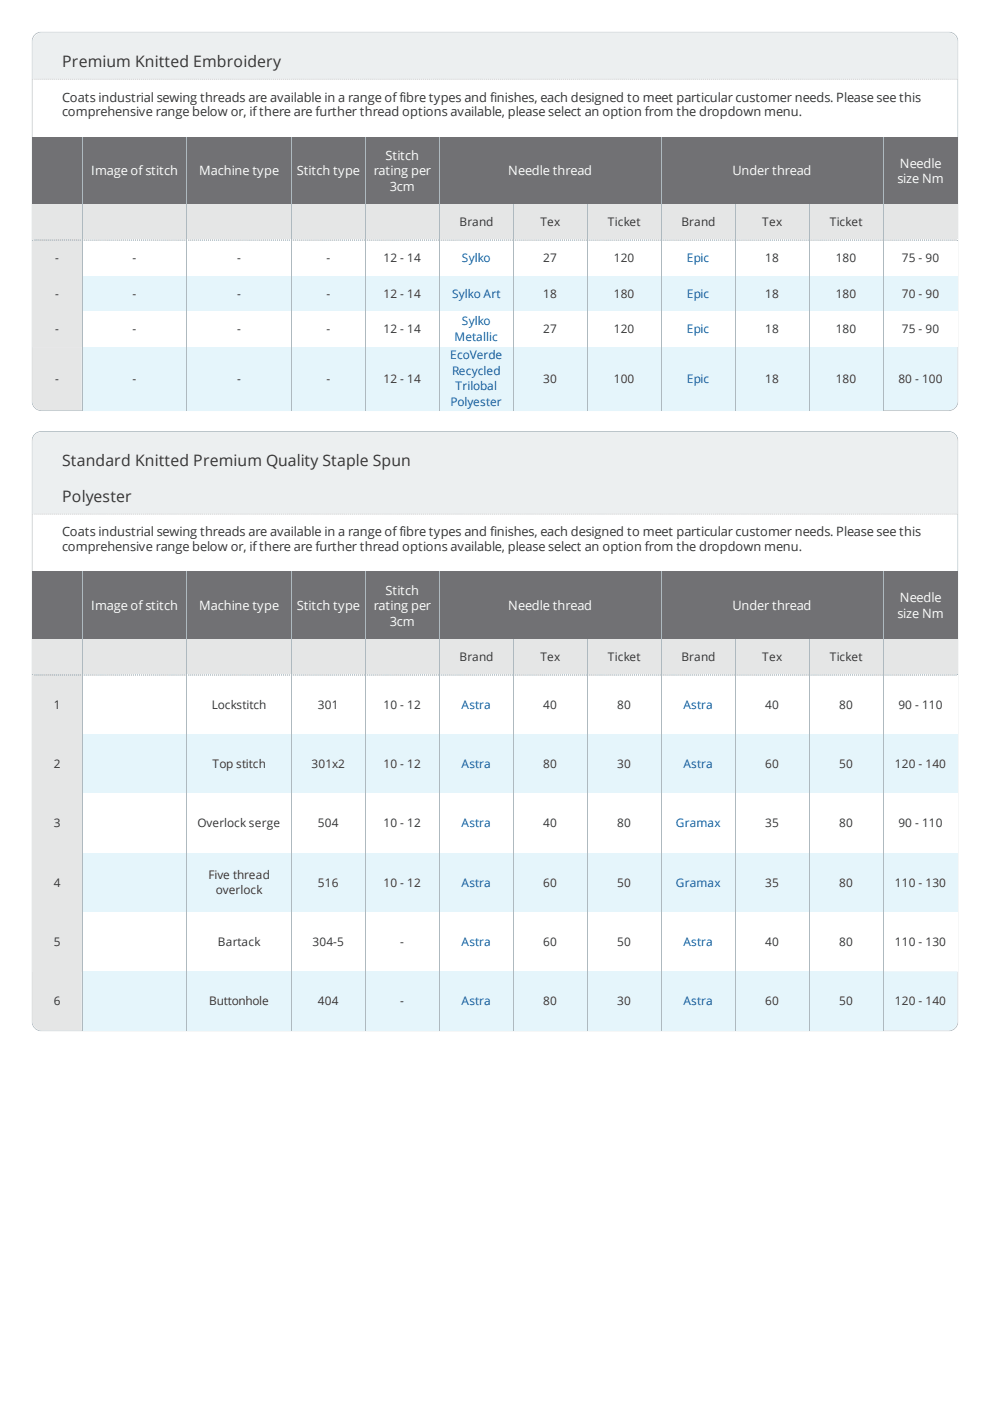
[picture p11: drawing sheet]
<svg xmlns="http://www.w3.org/2000/svg" width="210mm" height="297mm" viewBox="0 0 210 297" stroke-linecap="round" stroke-linejoin="round" font-family="sans-serif">
<defs><g id="words">
<g font-size="3.3" fill="#333">
<text x="13.2" y="14.2">Premium Knitted Embroidery</text>
<text x="13.2" y="98.9">Standard Knitted Premium Quality Staple Spun</text>
<text x="13.2" y="106.4">Polyester</text>
</g>
<g font-size="2.7" fill="#333">
<text x="13.2" y="21.5">Coats industrial sewing threads are available in a range offibre types and finishes, each designed to meet particular customer needs. Please see this</text>
<text x="13.2" y="24.7">comprehensive range below or, ifthere are further thread options available, please select an option from the dropdown menu.</text>
<text x="13.2" y="113.7">Coats industrial sewing threads are available in a range offibre types and finishes, each designed to meet particular customer needs. Please see this</text>
<text x="13.2" y="116.9">comprehensive range below or, ifthere are further thread options available, please select an option from the dropdown menu.</text>
</g>
<g font-size="2.7" fill="#fff">
<text x="81.7" y="33.9">Stitch</text>
<text x="190.8" y="35.5">Needle</text>
<text x="19.3" y="37.2">Image ofstitch</text>
<text x="42.2" y="37.2">Machine type</text>
<text x="62.9" y="37.2">Stitch type</text>
<text x="79.2" y="37.2">rating per</text>
<text x="82.7" y="40.5">3cm</text>
<text x="107.8" y="37.2">Needle thread</text>
<text x="155.3" y="37.2">Under thread</text>
<text x="190.3" y="38.9">size Nm</text>
<text x="19.3" y="129.4">Image ofstitch</text>
<text x="42.2" y="129.4">Machine type</text>
<text x="62.9" y="129.4">Stitch type</text>
<text x="79.2" y="129.4">rating per</text>
<text x="81.7" y="126.1">Stitch</text>
<text x="107.8" y="129.4">Needle thread</text>
<text x="155.3" y="129.4">Under thread</text>
<text x="190.3" y="131.1">size Nm</text>
<text x="190.8" y="127.7">Needle</text>
<text x="82.7" y="132.8">3cm</text>
</g>
<g font-size="2.5" fill="#333">
<text x="97.4" y="47.9">Brand</text>
<text x="114.6" y="47.9">Tex</text>
<text x="128.9" y="47.9">Ticket</text>
<text x="144.5" y="47.9">Brand</text>
<text x="161.6" y="47.9">Tex</text>
<text x="175.9" y="47.9">Ticket</text>
<text x="11.7" y="55.6">-</text>
<text x="28.1" y="55.6">-</text>
<text x="50.3" y="55.6">-</text>
<text x="69.2" y="55.6">-</text>
<text x="81.3" y="55.6">12 - 14</text>
<text x="115.2" y="55.6">27</text>
<text x="130.1" y="55.6">120</text>
<text x="162.2" y="55.6">18</text>
<text x="177.2" y="55.6">180</text>
<text x="191.2" y="55.6">75 - 90</text>
<text x="11.7" y="63.1">-</text>
<text x="28.1" y="63.1">-</text>
<text x="50.3" y="63.1">-</text>
<text x="69.2" y="63.1">-</text>
<text x="81.3" y="63.1">12 - 14</text>
<text x="115.2" y="63.1">18</text>
<text x="130.1" y="63.1">180</text>
<text x="162.2" y="63.1">18</text>
<text x="177.2" y="63.1">180</text>
<text x="191.2" y="63.1">70 - 90</text>
<text x="11.7" y="70.7">-</text>
<text x="28.1" y="70.7">-</text>
<text x="50.3" y="70.7">-</text>
<text x="69.2" y="70.7">-</text>
<text x="81.3" y="70.7">12 - 14</text>
<text x="115.2" y="70.7">27</text>
<text x="130.1" y="70.7">120</text>
<text x="162.2" y="70.7">18</text>
<text x="177.2" y="70.7">180</text>
<text x="191.2" y="70.7">75 - 90</text>
<text x="11.7" y="81.1">-</text>
<text x="28.1" y="81.1">-</text>
<text x="50.3" y="81.1">-</text>
<text x="69.2" y="81.1">-</text>
<text x="81.3" y="81.1">12 - 14</text>
<text x="115.2" y="81.1">30</text>
<text x="130.1" y="81.1">100</text>
<text x="162.2" y="81.1">18</text>
<text x="177.2" y="81.1">180</text>
<text x="190.5" y="81.1">80 - 100</text>
<text x="97.4" y="140.1">Brand</text>
<text x="114.6" y="140.1">Tex</text>
<text x="128.9" y="140.1">Ticket</text>
<text x="144.5" y="140.1">Brand</text>
<text x="161.6" y="140.1">Tex</text>
<text x="175.9" y="140.1">Ticket</text>
<text x="11.4" y="150.3">1</text>
<text x="44.9" y="150.3">Lockstitch</text>
<text x="67.4" y="150.3">301</text>
<text x="81.3" y="150.3">10 - 12</text>
<text x="115.2" y="150.3">40</text>
<text x="130.9" y="150.3">80</text>
<text x="162.2" y="150.3">40</text>
<text x="177.9" y="150.3">80</text>
<text x="190.5" y="150.3">90 - 110</text>
<text x="11.4" y="162.9">2</text>
<text x="45" y="162.9">Top stitch</text>
<text x="66.1" y="162.9">301x2</text>
<text x="81.3" y="162.9">10 - 12</text>
<text x="115.2" y="162.9">80</text>
<text x="130.9" y="162.9">30</text>
<text x="162.2" y="162.9">60</text>
<text x="177.9" y="162.9">50</text>
<text x="189.7" y="162.9">120 - 140</text>
<text x="11.4" y="175.4">3</text>
<text x="41.9" y="175.4">Overlock serge</text>
<text x="67.4" y="175.4">504</text>
<text x="81.3" y="175.4">10 - 12</text>
<text x="115.2" y="175.4">40</text>
<text x="130.9" y="175.4">80</text>
<text x="162.2" y="175.4">35</text>
<text x="177.9" y="175.4">80</text>
<text x="190.5" y="175.4">90 - 110</text>
<text x="11.4" y="188">4</text>
<text x="44.2" y="186.3">Five thread</text>
<text x="45.8" y="189.6">overlock</text>
<text x="67.4" y="188">516</text>
<text x="81.3" y="188">10 - 12</text>
<text x="115.2" y="188">60</text>
<text x="130.9" y="188">50</text>
<text x="162.2" y="188">35</text>
<text x="177.9" y="188">80</text>
<text x="189.7" y="188">110 - 130</text>
<text x="11.4" y="200.5">5</text>
<text x="46.2" y="200.5">Bartack</text>
<text x="66.3" y="200.5">304-5</text>
<text x="84.9" y="200.5">-</text>
<text x="115.2" y="200.5">60</text>
<text x="130.9" y="200.5">50</text>
<text x="162.2" y="200.5">40</text>
<text x="177.9" y="200.5">80</text>
<text x="189.7" y="200.5">110 - 130</text>
<text x="11.4" y="213.1">6</text>
<text x="44.3" y="213.1">Buttonhole</text>
<text x="67.4" y="213.1">404</text>
<text x="84.9" y="213.1">-</text>
<text x="115.2" y="213.1">80</text>
<text x="130.9" y="213.1">30</text>
<text x="162.2" y="213.1">60</text>
<text x="177.9" y="213.1">50</text>
<text x="189.7" y="213.1">120 - 140</text>
</g>
<g font-size="2.5" fill="#025caa">
<text x="97.9" y="55.6">Sylko</text>
<text x="145.6" y="55.6">Epic</text>
<text x="95.9" y="63.1">Sylko Art</text>
<text x="145.6" y="63.1">Epic</text>
<text x="97.9" y="69">Sylko</text>
<text x="145.6" y="70.7">Epic</text>
<text x="95.4" y="76.1">EcoVerde</text>
<text x="96.4" y="72.3">Metallic</text>
<text x="95.9" y="79.4">Recycled</text>
<text x="96.6" y="82.8">Trilobal</text>
<text x="145.6" y="81.1">Epic</text>
<text x="95.5" y="86.1">Polyester</text>
<text x="97.8" y="150.3">Astra</text>
<text x="144.9" y="150.3">Astra</text>
<text x="97.8" y="162.9">Astra</text>
<text x="144.9" y="162.9">Astra</text>
<text x="97.8" y="175.4">Astra</text>
<text x="143.3" y="175.4">Gramax</text>
<text x="97.8" y="188">Astra</text>
<text x="143.3" y="188">Gramax</text>
<text x="97.8" y="200.5">Astra</text>
<text x="144.9" y="200.5">Astra</text>
<text x="97.8" y="213.1">Astra</text>
<text x="144.9" y="213.1">Astra</text>
</g>
</g></defs>
<path d="M6.7 6.7h196.5v80.5h-196.5zM7.4 7.4l.9-.4 .5-.1h192.3a1.88 1.88 0 0 1 1.9 1.9v76.3a1.88 1.88 0 0 1-1.9 1.9h-192.3a1.88 1.88 0 0 1-1.9-1.9v-76.3l.1-.5z" fill-rule="evenodd" fill="#b4bec2"/>
<path d="M6.9 6.9h196.1v10h-196.1z" fill="#eceff0"/>
<g fill="#ccc">
<path d="M6.9 16.7h.2v.2h-.2z"/>
<path d="M202.8 16.7h.2v.2h-.2z"/>
<path d="M7.3 16.7h.2v.2h-.2zM7.7 16.7h.2v.2h-.2zM8.1 16.7h.2v.2h-.2zM8.6 16.7h.2v.2h-.2zM9 16.7h.2v.2h-.2zM9.4 16.7h.2v.2h-.2zM9.8 16.7h.2v.2h-.2zM10.2 16.7h.2v.2h-.2zM10.6 16.7h.3v.2h-.3zM11.1 16.7h.2v.2h-.2zM11.5 16.7h.2v.2h-.2zM11.9 16.7h.2v.2h-.2zM12.3 16.7h.2v.2h-.2zM12.7 16.7h.2v.2h-.2zM13.2 16.7h.2v.2h-.2zM13.6 16.7h.2v.2h-.2zM14 16.7h.2v.2h-.2zM14.4 16.7h.2v.2h-.2zM14.8 16.7h.2v.2h-.2zM15.2 16.7h.3v.2h-.3zM15.7 16.7h.2v.2h-.2zM16.1 16.7h.2v.2h-.2zM16.5 16.7h.2v.2h-.2zM16.9 16.7h.2v.2h-.2zM17.3 16.7h.2v.2h-.2zM17.8 16.7h.2v.2h-.2zM18.2 16.7h.2v.2h-.2zM18.6 16.7h.2v.2h-.2zM19 16.7h.2v.2h-.2zM19.4 16.7h.2v.2h-.2zM19.8 16.7h.3v.2h-.3zM20.3 16.7h.2v.2h-.2zM20.7 16.7h.2v.2h-.2zM21.1 16.7h.2v.2h-.2zM21.5 16.7h.2v.2h-.2zM21.9 16.7h.2v.2h-.2zM22.4 16.7h.2v.2h-.2zM22.8 16.7h.2v.2h-.2zM23.2 16.7h.2v.2h-.2zM23.6 16.7h.2v.2h-.2zM24 16.7h.2v.2h-.2zM24.4 16.7h.3v.2h-.3zM24.9 16.7h.2v.2h-.2zM25.3 16.7h.2v.2h-.2zM25.7 16.7h.2v.2h-.2zM26.1 16.7h.2v.2h-.2zM26.5 16.7h.2v.2h-.2zM27 16.7h.2v.2h-.2zM27.4 16.7h.2v.2h-.2zM27.8 16.7h.2v.2h-.2zM28.2 16.7h.2v.2h-.2zM28.6 16.7h.2v.2h-.2zM29 16.7h.3v.2h-.3zM29.5 16.7h.2v.2h-.2zM29.9 16.7h.2v.2h-.2zM30.3 16.7h.2v.2h-.2zM30.7 16.7h.2v.2h-.2zM31.1 16.7h.2v.2h-.2zM31.6 16.7h.2v.2h-.2zM32 16.7h.2v.2h-.2zM32.4 16.7h.2v.2h-.2zM32.8 16.7h.2v.2h-.2zM33.2 16.7h.2v.2h-.2zM33.6 16.7h.3v.2h-.3zM34.1 16.7h.2v.2h-.2zM34.5 16.7h.2v.2h-.2zM34.9 16.7h.2v.2h-.2zM35.3 16.7h.2v.2h-.2zM35.7 16.7h.2v.2h-.2zM36.2 16.7h.2v.2h-.2zM36.6 16.7h.2v.2h-.2zM37 16.7h.2v.2h-.2zM37.4 16.7h.2v.2h-.2zM37.8 16.7h.2v.2h-.2zM38.2 16.7h.3v.2h-.3zM38.7 16.7h.2v.2h-.2zM39.1 16.7h.2v.2h-.2zM39.5 16.7h.2v.2h-.2zM39.9 16.7h.2v.2h-.2zM40.3 16.7h.2v.2h-.2zM40.8 16.7h.2v.2h-.2zM41.2 16.7h.2v.2h-.2zM41.6 16.7h.2v.2h-.2zM42 16.7h.2v.2h-.2zM42.4 16.7h.2v.2h-.2zM42.8 16.7h.3v.2h-.3zM43.3 16.7h.2v.2h-.2zM43.7 16.7h.2v.2h-.2zM44.1 16.7h.2v.2h-.2zM44.5 16.7h.2v.2h-.2zM44.9 16.7h.2v.2h-.2zM45.4 16.7h.2v.2h-.2zM45.8 16.7h.2v.2h-.2zM46.2 16.7h.2v.2h-.2zM46.6 16.7h.2v.2h-.2zM47 16.7h.2v.2h-.2zM47.4 16.7h.3v.2h-.3zM47.9 16.7h.2v.2h-.2zM48.3 16.7h.2v.2h-.2zM48.7 16.7h.2v.2h-.2zM49.1 16.7h.2v.2h-.2zM49.5 16.7h.2v.2h-.2zM50 16.7h.2v.2h-.2zM50.4 16.7h.2v.2h-.2zM50.8 16.7h.2v.2h-.2zM51.2 16.7h.2v.2h-.2zM51.6 16.7h.2v.2h-.2zM52 16.7h.3v.2h-.3zM52.5 16.7h.2v.2h-.2zM52.9 16.7h.2v.2h-.2zM53.3 16.7h.2v.2h-.2zM53.7 16.7h.2v.2h-.2zM54.1 16.7h.2v.2h-.2zM54.6 16.7h.2v.2h-.2zM55 16.7h.2v.2h-.2zM55.4 16.7h.2v.2h-.2zM55.8 16.7h.2v.2h-.2zM56.2 16.7h.2v.2h-.2zM56.6 16.7h.3v.2h-.3zM57.1 16.7h.2v.2h-.2zM57.5 16.7h.2v.2h-.2zM57.9 16.7h.2v.2h-.2zM58.3 16.7h.2v.2h-.2zM58.7 16.7h.2v.2h-.2zM59.2 16.7h.2v.2h-.2zM59.6 16.7h.2v.2h-.2zM60 16.7h.2v.2h-.2zM60.4 16.7h.2v.2h-.2zM60.8 16.7h.2v.2h-.2zM61.2 16.7h.3v.2h-.3zM61.7 16.7h.2v.2h-.2zM62.1 16.7h.2v.2h-.2zM62.5 16.7h.2v.2h-.2zM62.9 16.7h.2v.2h-.2zM63.3 16.7h.2v.2h-.2zM63.8 16.7h.2v.2h-.2zM64.2 16.7h.2v.2h-.2zM64.6 16.7h.2v.2h-.2zM65 16.7h.2v.2h-.2zM65.4 16.7h.2v.2h-.2zM65.8 16.7h.3v.2h-.3zM66.3 16.7h.2v.2h-.2zM66.7 16.7h.2v.2h-.2zM67.1 16.7h.2v.2h-.2zM67.5 16.7h.2v.2h-.2zM67.9 16.7h.2v.2h-.2zM68.4 16.7h.2v.2h-.2zM68.8 16.7h.2v.2h-.2zM69.2 16.7h.2v.2h-.2zM69.6 16.7h.2v.2h-.2zM70 16.7h.2v.2h-.2zM70.4 16.7h.3v.2h-.3zM70.9 16.7h.2v.2h-.2zM71.3 16.7h.2v.2h-.2zM71.7 16.7h.2v.2h-.2zM72.1 16.7h.2v.2h-.2zM72.5 16.7h.2v.2h-.2zM73 16.7h.2v.2h-.2zM73.4 16.7h.2v.2h-.2zM73.8 16.7h.2v.2h-.2zM74.2 16.7h.2v.2h-.2zM74.6 16.7h.2v.2h-.2zM75 16.7h.3v.2h-.3zM75.5 16.7h.2v.2h-.2zM75.9 16.7h.2v.2h-.2zM76.3 16.7h.2v.2h-.2zM76.7 16.7h.2v.2h-.2zM77.1 16.7h.2v.2h-.2zM77.6 16.7h.2v.2h-.2zM78 16.7h.2v.2h-.2zM78.4 16.7h.2v.2h-.2zM78.8 16.7h.2v.2h-.2zM79.2 16.7h.2v.2h-.2zM79.6 16.7h.3v.2h-.3zM80.1 16.7h.2v.2h-.2zM80.5 16.7h.2v.2h-.2zM80.9 16.7h.2v.2h-.2zM81.3 16.7h.2v.2h-.2zM81.7 16.7h.2v.2h-.2zM82.2 16.7h.2v.2h-.2zM82.6 16.7h.2v.2h-.2zM83 16.7h.2v.2h-.2zM83.4 16.7h.2v.2h-.2zM83.8 16.7h.2v.2h-.2zM84.2 16.7h.3v.2h-.3zM84.7 16.7h.2v.2h-.2zM85.1 16.7h.2v.2h-.2zM85.5 16.7h.2v.2h-.2zM85.9 16.7h.2v.2h-.2zM86.3 16.7h.2v.2h-.2zM86.8 16.7h.2v.2h-.2zM87.2 16.7h.2v.2h-.2zM87.6 16.7h.2v.2h-.2zM88 16.7h.2v.2h-.2zM88.4 16.7h.2v.2h-.2zM88.8 16.7h.3v.2h-.3zM89.3 16.7h.2v.2h-.2zM89.7 16.7h.2v.2h-.2zM90.1 16.7h.2v.2h-.2zM90.5 16.7h.2v.2h-.2zM90.9 16.7h.2v.2h-.2zM91.4 16.7h.2v.2h-.2zM91.8 16.7h.2v.2h-.2zM92.2 16.7h.2v.2h-.2zM92.6 16.7h.2v.2h-.2zM93 16.7h.2v.2h-.2zM93.4 16.7h.3v.2h-.3zM93.9 16.7h.2v.2h-.2zM94.3 16.7h.2v.2h-.2zM94.7 16.7h.2v.2h-.2zM95.1 16.7h.2v.2h-.2zM95.5 16.7h.2v.2h-.2zM96 16.7h.2v.2h-.2zM96.4 16.7h.2v.2h-.2zM96.8 16.7h.2v.2h-.2zM97.2 16.7h.2v.2h-.2zM97.6 16.7h.2v.2h-.2zM98 16.7h.3v.2h-.3zM98.5 16.7h.2v.2h-.2zM98.9 16.7h.2v.2h-.2zM99.3 16.7h.2v.2h-.2zM99.7 16.7h.2v.2h-.2zM100.1 16.7h.2v.2h-.2zM100.6 16.7h.2v.2h-.2zM101 16.7h.2v.2h-.2zM101.4 16.7h.2v.2h-.2zM101.8 16.7h.2v.2h-.2zM102.2 16.7h.2v.2h-.2zM102.6 16.7h.3v.2h-.3zM103.1 16.7h.2v.2h-.2zM103.5 16.7h.2v.2h-.2zM103.9 16.7h.2v.2h-.2zM104.3 16.7h.2v.2h-.2zM104.7 16.7h.2v.2h-.2zM105.2 16.7h.2v.2h-.2zM105.6 16.7h.2v.2h-.2zM106 16.7h.2v.2h-.2zM106.4 16.7h.2v.2h-.2zM106.8 16.7h.2v.2h-.2zM107.2 16.7h.3v.2h-.3zM107.7 16.7h.2v.2h-.2zM108.1 16.7h.2v.2h-.2zM108.5 16.7h.2v.2h-.2zM108.9 16.7h.2v.2h-.2zM109.3 16.7h.2v.2h-.2zM109.8 16.7h.2v.2h-.2zM110.2 16.7h.2v.2h-.2zM110.6 16.7h.2v.2h-.2zM111 16.7h.2v.2h-.2zM111.4 16.7h.2v.2h-.2zM111.8 16.7h.3v.2h-.3zM112.3 16.7h.2v.2h-.2zM112.7 16.7h.2v.2h-.2zM113.1 16.7h.2v.2h-.2zM113.5 16.7h.2v.2h-.2zM113.9 16.7h.2v.2h-.2zM114.4 16.7h.2v.2h-.2zM114.8 16.7h.2v.2h-.2zM115.2 16.7h.2v.2h-.2zM115.6 16.7h.2v.2h-.2zM116 16.7h.2v.2h-.2zM116.5 16.7h.2v.2h-.2zM116.9 16.7h.2v.2h-.2zM117.3 16.7h.2v.2h-.2zM117.7 16.7h.2v.2h-.2zM118.1 16.7h.2v.2h-.2zM118.5 16.7h.3v.2h-.3zM119 16.7h.2v.2h-.2zM119.4 16.7h.2v.2h-.2zM119.8 16.7h.2v.2h-.2zM120.2 16.7h.2v.2h-.2zM120.6 16.7h.2v.2h-.2zM121.1 16.7h.2v.2h-.2zM121.5 16.7h.2v.2h-.2zM121.9 16.7h.2v.2h-.2zM122.3 16.7h.2v.2h-.2zM122.7 16.7h.2v.2h-.2zM123.1 16.7h.3v.2h-.3zM123.6 16.7h.2v.2h-.2zM124 16.7h.2v.2h-.2zM124.4 16.7h.2v.2h-.2zM124.8 16.7h.2v.2h-.2zM125.2 16.7h.2v.2h-.2zM125.7 16.7h.2v.2h-.2zM126.1 16.7h.2v.2h-.2zM126.5 16.7h.2v.2h-.2zM126.9 16.7h.2v.2h-.2zM127.3 16.7h.2v.2h-.2zM127.7 16.7h.3v.2h-.3zM128.2 16.7h.2v.2h-.2zM128.6 16.7h.2v.2h-.2zM129 16.7h.2v.2h-.2zM129.4 16.7h.2v.2h-.2zM129.8 16.7h.2v.2h-.2zM130.3 16.7h.2v.2h-.2zM130.7 16.7h.2v.2h-.2zM131.1 16.7h.2v.2h-.2zM131.5 16.7h.2v.2h-.2zM131.9 16.7h.2v.2h-.2zM132.3 16.7h.3v.2h-.3zM132.8 16.7h.2v.2h-.2zM133.2 16.7h.2v.2h-.2zM133.6 16.7h.2v.2h-.2zM134 16.7h.2v.2h-.2zM134.4 16.7h.2v.2h-.2zM134.9 16.7h.2v.2h-.2zM135.3 16.7h.2v.2h-.2zM135.7 16.7h.2v.2h-.2zM136.1 16.7h.2v.2h-.2zM136.5 16.7h.2v.2h-.2zM136.9 16.7h.3v.2h-.3zM137.4 16.7h.2v.2h-.2zM137.8 16.7h.2v.2h-.2zM138.2 16.7h.2v.2h-.2zM138.6 16.7h.2v.2h-.2zM139 16.7h.2v.2h-.2zM139.5 16.7h.2v.2h-.2zM139.9 16.7h.2v.2h-.2zM140.3 16.7h.2v.2h-.2zM140.7 16.7h.2v.2h-.2zM141.1 16.7h.2v.2h-.2zM141.5 16.7h.3v.2h-.3zM142 16.7h.2v.2h-.2zM142.4 16.7h.2v.2h-.2zM142.8 16.7h.2v.2h-.2zM143.2 16.7h.2v.2h-.2zM143.6 16.7h.2v.2h-.2zM144.1 16.7h.2v.2h-.2zM144.5 16.7h.2v.2h-.2zM144.9 16.7h.2v.2h-.2zM145.3 16.7h.2v.2h-.2zM145.7 16.7h.2v.2h-.2zM146.1 16.7h.3v.2h-.3zM146.6 16.7h.2v.2h-.2zM147 16.7h.2v.2h-.2zM147.4 16.7h.2v.2h-.2zM147.8 16.7h.2v.2h-.2zM148.2 16.7h.2v.2h-.2zM148.7 16.7h.2v.2h-.2zM149.1 16.7h.2v.2h-.2zM149.5 16.7h.2v.2h-.2zM149.9 16.7h.2v.2h-.2zM150.3 16.7h.2v.2h-.2zM150.7 16.7h.3v.2h-.3zM151.2 16.7h.2v.2h-.2zM151.6 16.7h.2v.2h-.2zM152 16.7h.2v.2h-.2zM152.4 16.7h.2v.2h-.2zM152.8 16.7h.2v.2h-.2zM153.3 16.7h.2v.2h-.2zM153.7 16.7h.2v.2h-.2zM154.1 16.7h.2v.2h-.2zM154.5 16.7h.2v.2h-.2zM154.9 16.7h.2v.2h-.2zM155.3 16.7h.3v.2h-.3zM155.8 16.7h.2v.2h-.2zM156.2 16.7h.2v.2h-.2zM156.6 16.7h.2v.2h-.2zM157 16.7h.2v.2h-.2zM157.4 16.7h.2v.2h-.2zM157.9 16.7h.2v.2h-.2zM158.3 16.7h.2v.2h-.2zM158.7 16.7h.2v.2h-.2zM159.1 16.7h.2v.2h-.2zM159.5 16.7h.2v.2h-.2zM159.9 16.7h.3v.2h-.3zM160.4 16.7h.2v.2h-.2zM160.8 16.7h.2v.2h-.2zM161.2 16.7h.2v.2h-.2zM161.6 16.7h.2v.2h-.2zM162 16.7h.2v.2h-.2zM162.5 16.7h.2v.2h-.2zM162.9 16.7h.2v.2h-.2zM163.3 16.7h.2v.2h-.2zM163.7 16.7h.2v.2h-.2zM164.1 16.7h.2v.2h-.2zM164.5 16.7h.3v.2h-.3zM165 16.7h.2v.2h-.2zM165.4 16.7h.2v.2h-.2zM165.8 16.7h.2v.2h-.2zM166.2 16.7h.2v.2h-.2zM166.6 16.7h.2v.2h-.2zM167.1 16.7h.2v.2h-.2zM167.5 16.7h.2v.2h-.2zM167.9 16.7h.2v.2h-.2zM168.3 16.7h.2v.2h-.2zM168.7 16.7h.2v.2h-.2zM169.1 16.7h.3v.2h-.3zM169.6 16.7h.2v.2h-.2zM170 16.7h.2v.2h-.2zM170.4 16.7h.2v.2h-.2zM170.8 16.7h.2v.2h-.2zM171.2 16.7h.2v.2h-.2zM171.7 16.7h.2v.2h-.2zM172.1 16.7h.2v.2h-.2zM172.5 16.7h.2v.2h-.2zM172.9 16.7h.2v.2h-.2zM173.3 16.7h.2v.2h-.2zM173.7 16.7h.3v.2h-.3zM174.2 16.7h.2v.2h-.2zM174.6 16.7h.2v.2h-.2zM175 16.7h.2v.2h-.2zM175.4 16.7h.2v.2h-.2zM175.8 16.7h.2v.2h-.2zM176.3 16.7h.2v.2h-.2zM176.7 16.7h.2v.2h-.2zM177.1 16.7h.2v.2h-.2zM177.5 16.7h.2v.2h-.2zM177.9 16.7h.2v.2h-.2zM178.3 16.7h.3v.2h-.3zM178.8 16.7h.2v.2h-.2zM179.2 16.7h.2v.2h-.2zM179.6 16.7h.2v.2h-.2zM180 16.7h.2v.2h-.2zM180.4 16.7h.2v.2h-.2zM180.9 16.7h.2v.2h-.2zM181.3 16.7h.2v.2h-.2zM181.7 16.7h.2v.2h-.2zM182.1 16.7h.2v.2h-.2zM182.5 16.7h.2v.2h-.2zM182.9 16.7h.3v.2h-.3zM183.4 16.7h.2v.2h-.2zM183.8 16.7h.2v.2h-.2zM184.2 16.7h.2v.2h-.2zM184.6 16.7h.2v.2h-.2zM185 16.7h.2v.2h-.2zM185.5 16.7h.2v.2h-.2zM185.9 16.7h.2v.2h-.2zM186.3 16.7h.2v.2h-.2zM186.7 16.7h.2v.2h-.2zM187.1 16.7h.2v.2h-.2zM187.5 16.7h.3v.2h-.3zM188 16.7h.2v.2h-.2zM188.4 16.7h.2v.2h-.2zM188.8 16.7h.2v.2h-.2zM189.2 16.7h.2v.2h-.2zM189.6 16.7h.2v.2h-.2zM190.1 16.7h.2v.2h-.2zM190.5 16.7h.2v.2h-.2zM190.9 16.7h.2v.2h-.2zM191.3 16.7h.2v.2h-.2zM191.7 16.7h.2v.2h-.2zM192.1 16.7h.3v.2h-.3zM192.6 16.7h.2v.2h-.2zM193 16.7h.2v.2h-.2zM193.4 16.7h.2v.2h-.2zM193.8 16.7h.2v.2h-.2zM194.2 16.7h.2v.2h-.2zM194.7 16.7h.2v.2h-.2zM195.1 16.7h.2v.2h-.2zM195.5 16.7h.2v.2h-.2zM195.9 16.7h.2v.2h-.2zM196.3 16.7h.2v.2h-.2zM196.7 16.7h.3v.2h-.3zM197.2 16.7h.2v.2h-.2zM197.6 16.7h.2v.2h-.2zM198 16.7h.2v.2h-.2zM198.4 16.7h.2v.2h-.2zM198.8 16.7h.2v.2h-.2zM199.3 16.7h.2v.2h-.2zM199.7 16.7h.2v.2h-.2zM200.1 16.7h.2v.2h-.2zM200.5 16.7h.2v.2h-.2zM200.9 16.7h.2v.2h-.2zM201.3 16.7h.3v.2h-.3zM201.8 16.7h.2v.2h-.2zM202.2 16.7h.2v.2h-.2zM202.6 16.7h.2v.2h-.2z"/>
</g>
<g fill="#717174">
<path d="M6.9 29h10.4v14.3h-10.4z"/>
<path d="M17.3 29h22.2v14.3h-22.2z"/>
<path d="M39.5 29h22.2v14.3h-22.2z"/>
<path d="M61.7 29h15.6v14.3h-15.6z"/>
<path d="M77.3 29h15.7v14.3h-15.7z"/>
<path d="M93 29h47.1v14.3h-47.1z"/>
<path d="M140.1 29h47v14.3h-47z"/>
<path d="M187.1 29h15.9v14.3h-15.9z"/>
</g>
<g fill="#e5e6e6">
<path d="M6.9 43.3h10.4v7.5h-10.4z"/>
<path d="M17.3 43.3h22.2v7.5h-22.2z"/>
<path d="M39.5 43.3h22.2v7.5h-22.2z"/>
<path d="M61.7 43.3h15.6v7.5h-15.6z"/>
<path d="M77.3 43.3h15.7v7.5h-15.7z"/>
<path d="M93 43.3h15.7v7.5h-15.7z"/>
<path d="M108.7 43.3h15.7v7.5h-15.7z"/>
<path d="M124.4 43.3h15.7v7.5h-15.7z"/>
<path d="M140.1 43.3h15.7v7.5h-15.7z"/>
<path d="M155.8 43.3h15.6v7.5h-15.6z"/>
<path d="M171.4 43.3h15.7v7.5h-15.7z"/>
<path d="M187.1 43.3h15.9v7.5h-15.9z"/>
<path d="M6.9 50.8h10.4v7.7h-10.4z"/>
</g>
<g fill="#fff">
<path d="M17.3 50.8h22.2v7.7h-22.2z"/>
<path d="M39.5 50.8h22.2v7.7h-22.2z"/>
<path d="M61.7 50.8h15.6v7.7h-15.6z"/>
<path d="M77.3 50.8h15.7v7.7h-15.7z"/>
<path d="M93 50.8h15.7v7.7h-15.7z"/>
<path d="M108.7 50.8h15.7v7.7h-15.7z"/>
<path d="M124.4 50.8h15.7v7.7h-15.7z"/>
<path d="M140.1 50.8h15.7v7.7h-15.7z"/>
<path d="M155.8 50.8h15.6v7.7h-15.6z"/>
<path d="M171.4 50.8h15.7v7.7h-15.7z"/>
<path d="M187.1 50.8h15.9v7.7h-15.9z"/>
</g>
<path d="M6.9 58.5h10.4v7.6h-10.4z" fill="#e5e6e6"/>
<g fill="#e5f5fb">
<path d="M17.3 58.5h22.2v7.6h-22.2z"/>
<path d="M39.5 58.5h22.2v7.6h-22.2z"/>
<path d="M61.7 58.5h15.6v7.6h-15.6z"/>
<path d="M77.3 58.5h15.7v7.6h-15.7z"/>
<path d="M93 58.5h15.7v7.6h-15.7z"/>
<path d="M108.7 58.5h15.7v7.6h-15.7z"/>
<path d="M124.4 58.5h15.7v7.6h-15.7z"/>
<path d="M140.1 58.5h15.7v7.6h-15.7z"/>
<path d="M155.8 58.5h15.6v7.6h-15.6z"/>
<path d="M171.4 58.5h15.7v7.6h-15.7z"/>
<path d="M187.1 58.5h15.9v7.6h-15.9z"/>
</g>
<path d="M6.9 66.1h10.4v7.5h-10.4z" fill="#e5e6e6"/>
<g fill="#fff">
<path d="M17.3 66.1h22.2v7.5h-22.2z"/>
<path d="M39.5 66.1h22.2v7.5h-22.2z"/>
<path d="M61.7 66.1h15.6v7.5h-15.6z"/>
<path d="M77.3 66.1h15.7v7.5h-15.7z"/>
<path d="M93 66.1h15.7v7.5h-15.7z"/>
<path d="M108.7 66.1h15.7v7.5h-15.7z"/>
<path d="M124.4 66.1h15.7v7.5h-15.7z"/>
<path d="M140.1 66.1h15.7v7.5h-15.7z"/>
<path d="M155.8 66.1h15.6v7.5h-15.6z"/>
<path d="M171.4 66.1h15.7v7.5h-15.7z"/>
<path d="M187.1 66.1h15.9v7.5h-15.9z"/>
</g>
<path d="M6.9 73.6h10.4v13.4h-8.3a2.09 2.09 0 0 1-2.1-2.1z" fill="#e5e6e6"/>
<g fill="#e5f5fb">
<path d="M17.3 73.6h22.2v13.4h-22.2z"/>
<path d="M39.5 73.6h22.2v13.4h-22.2z"/>
<path d="M61.7 73.6h15.6v13.4h-15.6z"/>
<path d="M77.3 73.6h15.7v13.4h-15.7z"/>
<path d="M93 73.6h15.7v13.4h-15.7z"/>
<path d="M108.7 73.6h15.7v13.4h-15.7z"/>
<path d="M124.4 73.6h15.7v13.4h-15.7z"/>
<path d="M140.1 73.6h15.7v13.4h-15.7z"/>
<path d="M155.8 73.6h15.6v13.4h-15.6z"/>
<path d="M171.4 73.6h15.7v13.4h-15.7z"/>
<path d="M187.1 73.6h15.9v11.3a2.09 2.09 0 0 1-2.1 2.1h-13.8z"/>
</g>
<g fill="#aeb9bf">
<path d="M187.1 50.8h.2v.2h-.2z"/>
<path d="M202.8 50.8h.2v.2h-.2z"/>
<path d="M171.4 50.8h.3v.2h-.3z"/>
<path d="M155.8 50.8h.2v.2h-.2z"/>
<path d="M140.1 50.8h.2v.2h-.2z"/>
<path d="M124.4 50.8h.2v.2h-.2z"/>
<path d="M108.7 50.8h.2v.2h-.2z"/>
<path d="M93 50.8h.2v.2h-.2z"/>
<path d="M77.3 50.8h.3v.2h-.3z"/>
<path d="M61.7 50.8h.2v.2h-.2z"/>
<path d="M39.5 50.8h.2v.2h-.2z"/>
<path d="M17.3 50.8h.2v.2h-.2z"/>
<path d="M6.9 50.8h.2v.2h-.2z"/>
<path d="M187.5 50.8h.3v.2h-.3zM188 50.8h.2v.2h-.2zM188.4 50.8h.2v.2h-.2zM188.8 50.8h.2v.2h-.2zM189.2 50.8h.2v.2h-.2zM189.6 50.8h.2v.2h-.2zM190.1 50.8h.2v.2h-.2zM190.5 50.8h.2v.2h-.2zM190.9 50.8h.2v.2h-.2zM191.3 50.8h.2v.2h-.2zM191.7 50.8h.2v.2h-.2zM192.1 50.8h.3v.2h-.3zM192.6 50.8h.2v.2h-.2zM193 50.8h.2v.2h-.2zM193.4 50.8h.2v.2h-.2zM193.8 50.8h.2v.2h-.2zM194.2 50.8h.2v.2h-.2zM194.7 50.8h.2v.2h-.2zM195.1 50.8h.2v.2h-.2zM195.5 50.8h.2v.2h-.2zM195.9 50.8h.2v.2h-.2zM196.3 50.8h.2v.2h-.2zM196.7 50.8h.3v.2h-.3zM197.2 50.8h.2v.2h-.2zM197.6 50.8h.2v.2h-.2zM198 50.8h.2v.2h-.2zM198.4 50.8h.2v.2h-.2zM198.8 50.8h.2v.2h-.2zM199.3 50.8h.2v.2h-.2zM199.7 50.8h.2v.2h-.2zM200.1 50.8h.2v.2h-.2zM200.5 50.8h.2v.2h-.2zM200.9 50.8h.2v.2h-.2zM201.3 50.8h.3v.2h-.3zM201.8 50.8h.2v.2h-.2zM202.2 50.8h.2v.2h-.2zM202.6 50.8h.2v.2h-.2z"/>
<path d="M171.9 50.8h.2v.2h-.2zM172.3 50.8h.2v.2h-.2zM172.7 50.8h.2v.2h-.2zM173.1 50.8h.2v.2h-.2zM173.5 50.8h.2v.2h-.2zM174 50.8h.2v.2h-.2zM174.4 50.8h.2v.2h-.2zM174.8 50.8h.2v.2h-.2zM175.2 50.8h.2v.2h-.2zM175.6 50.8h.2v.2h-.2zM176 50.8h.3v.2h-.3zM176.5 50.8h.2v.2h-.2zM176.9 50.8h.2v.2h-.2zM177.3 50.8h.2v.2h-.2zM177.7 50.8h.2v.2h-.2zM178.1 50.8h.2v.2h-.2zM178.6 50.8h.2v.2h-.2zM179 50.8h.2v.2h-.2zM179.4 50.8h.2v.2h-.2zM179.8 50.8h.2v.2h-.2zM180.2 50.8h.2v.2h-.2zM180.6 50.8h.3v.2h-.3zM181.1 50.8h.2v.2h-.2zM181.5 50.8h.2v.2h-.2zM181.9 50.8h.2v.2h-.2zM182.3 50.8h.2v.2h-.2zM182.7 50.8h.2v.2h-.2zM183.2 50.8h.2v.2h-.2zM183.6 50.8h.2v.2h-.2zM184 50.8h.2v.2h-.2zM184.4 50.8h.2v.2h-.2zM184.8 50.8h.2v.2h-.2zM185.2 50.8h.3v.2h-.3zM185.7 50.8h.2v.2h-.2zM186.1 50.8h.2v.2h-.2zM186.5 50.8h.2v.2h-.2zM186.9 50.8h.2v.2h-.2z"/>
<path d="M156.2 50.8h.2v.2h-.2zM156.6 50.8h.2v.2h-.2zM157 50.8h.2v.2h-.2zM157.4 50.8h.2v.2h-.2zM157.9 50.8h.2v.2h-.2zM158.3 50.8h.2v.2h-.2zM158.7 50.8h.2v.2h-.2zM159.1 50.8h.2v.2h-.2zM159.5 50.8h.2v.2h-.2zM159.9 50.8h.3v.2h-.3zM160.4 50.8h.2v.2h-.2zM160.8 50.8h.2v.2h-.2zM161.2 50.8h.2v.2h-.2zM161.6 50.8h.2v.2h-.2zM162 50.8h.2v.2h-.2zM162.5 50.8h.2v.2h-.2zM162.9 50.8h.2v.2h-.2zM163.3 50.8h.2v.2h-.2zM163.7 50.8h.2v.2h-.2zM164.1 50.8h.2v.2h-.2zM164.5 50.8h.3v.2h-.3zM165 50.8h.2v.2h-.2zM165.4 50.8h.2v.2h-.2zM165.8 50.8h.2v.2h-.2zM166.2 50.8h.2v.2h-.2zM166.6 50.8h.2v.2h-.2zM167.1 50.8h.2v.2h-.2zM167.5 50.8h.2v.2h-.2zM167.9 50.8h.2v.2h-.2zM168.3 50.8h.2v.2h-.2zM168.7 50.8h.2v.2h-.2zM169.1 50.8h.3v.2h-.3zM169.6 50.8h.2v.2h-.2zM170 50.8h.2v.2h-.2zM170.4 50.8h.2v.2h-.2zM170.8 50.8h.2v.2h-.2zM171.2 50.8h.2v.2h-.2z"/>
<path d="M140.5 50.8h.2v.2h-.2zM140.9 50.8h.2v.2h-.2zM141.3 50.8h.2v.2h-.2zM141.8 50.8h.2v.2h-.2zM142.2 50.8h.2v.2h-.2zM142.6 50.8h.2v.2h-.2zM143 50.8h.2v.2h-.2zM143.4 50.8h.2v.2h-.2zM143.8 50.8h.3v.2h-.3zM144.3 50.8h.2v.2h-.2zM144.7 50.8h.2v.2h-.2zM145.1 50.8h.2v.2h-.2zM145.5 50.8h.2v.2h-.2zM145.9 50.8h.2v.2h-.2zM146.4 50.8h.2v.2h-.2zM146.8 50.8h.2v.2h-.2zM147.2 50.8h.2v.2h-.2zM147.6 50.8h.2v.2h-.2zM148 50.8h.2v.2h-.2zM148.4 50.8h.3v.2h-.3zM148.9 50.8h.2v.2h-.2zM149.3 50.8h.2v.2h-.2zM149.7 50.8h.2v.2h-.2zM150.1 50.8h.2v.2h-.2zM150.5 50.8h.2v.2h-.2zM151 50.8h.2v.2h-.2zM151.4 50.8h.2v.2h-.2zM151.8 50.8h.2v.2h-.2zM152.2 50.8h.2v.2h-.2zM152.6 50.8h.2v.2h-.2zM153 50.8h.3v.2h-.3zM153.5 50.8h.2v.2h-.2zM153.9 50.8h.2v.2h-.2zM154.3 50.8h.2v.2h-.2zM154.7 50.8h.2v.2h-.2zM155.1 50.8h.2v.2h-.2zM155.6 50.8h.2v.2h-.2z"/>
<path d="M124.8 50.8h.2v.2h-.2zM125.2 50.8h.2v.2h-.2zM125.7 50.8h.2v.2h-.2zM126.1 50.8h.2v.2h-.2zM126.5 50.8h.2v.2h-.2zM126.9 50.8h.2v.2h-.2zM127.3 50.8h.2v.2h-.2zM127.7 50.8h.3v.2h-.3zM128.2 50.8h.2v.2h-.2zM128.6 50.8h.2v.2h-.2zM129 50.8h.2v.2h-.2zM129.4 50.8h.2v.2h-.2zM129.8 50.8h.2v.2h-.2zM130.3 50.8h.2v.2h-.2zM130.7 50.8h.2v.2h-.2zM131.1 50.8h.2v.2h-.2zM131.5 50.8h.2v.2h-.2zM131.9 50.8h.2v.2h-.2zM132.3 50.8h.3v.2h-.3zM132.8 50.8h.2v.2h-.2zM133.2 50.8h.2v.2h-.2zM133.6 50.8h.2v.2h-.2zM134 50.8h.2v.2h-.2zM134.4 50.8h.2v.2h-.2zM134.9 50.8h.2v.2h-.2zM135.3 50.8h.2v.2h-.2zM135.7 50.8h.2v.2h-.2zM136.1 50.8h.2v.2h-.2zM136.5 50.8h.2v.2h-.2zM136.9 50.8h.3v.2h-.3zM137.4 50.8h.2v.2h-.2zM137.8 50.8h.2v.2h-.2zM138.2 50.8h.2v.2h-.2zM138.6 50.8h.2v.2h-.2zM139 50.8h.2v.2h-.2zM139.5 50.8h.2v.2h-.2zM139.9 50.8h.2v.2h-.2z"/>
<path d="M109.1 50.8h.2v.2h-.2zM109.5 50.8h.3v.2h-.3zM110 50.8h.2v.2h-.2zM110.4 50.8h.2v.2h-.2zM110.8 50.8h.2v.2h-.2zM111.2 50.8h.2v.2h-.2zM111.6 50.8h.2v.2h-.2zM112.1 50.8h.2v.2h-.2zM112.5 50.8h.2v.2h-.2zM112.9 50.8h.2v.2h-.2zM113.3 50.8h.2v.2h-.2zM113.7 50.8h.2v.2h-.2zM114.1 50.8h.3v.2h-.3zM114.6 50.8h.2v.2h-.2zM115 50.8h.2v.2h-.2zM115.4 50.8h.2v.2h-.2zM115.8 50.8h.2v.2h-.2zM116.2 50.8h.3v.2h-.3zM116.7 50.8h.2v.2h-.2zM117.1 50.8h.2v.2h-.2zM117.5 50.8h.2v.2h-.2zM117.9 50.8h.2v.2h-.2zM118.3 50.8h.2v.2h-.2zM118.8 50.8h.2v.2h-.2zM119.2 50.8h.2v.2h-.2zM119.6 50.8h.2v.2h-.2zM120 50.8h.2v.2h-.2zM120.4 50.8h.2v.2h-.2zM120.8 50.8h.3v.2h-.3zM121.3 50.8h.2v.2h-.2zM121.7 50.8h.2v.2h-.2zM122.1 50.8h.2v.2h-.2zM122.5 50.8h.2v.2h-.2zM122.9 50.8h.2v.2h-.2zM123.4 50.8h.2v.2h-.2zM123.8 50.8h.2v.2h-.2zM124.2 50.8h.2v.2h-.2z"/>
<path d="M93.4 50.8h.3v.2h-.3zM93.9 50.8h.2v.2h-.2zM94.3 50.8h.2v.2h-.2zM94.7 50.8h.2v.2h-.2zM95.1 50.8h.2v.2h-.2zM95.5 50.8h.2v.2h-.2zM96 50.8h.2v.2h-.2zM96.4 50.8h.2v.2h-.2zM96.8 50.8h.2v.2h-.2zM97.2 50.8h.2v.2h-.2zM97.6 50.8h.2v.2h-.2zM98 50.8h.3v.2h-.3zM98.5 50.8h.2v.2h-.2zM98.9 50.8h.2v.2h-.2zM99.3 50.8h.2v.2h-.2zM99.7 50.8h.2v.2h-.2zM100.1 50.8h.2v.2h-.2zM100.6 50.8h.2v.2h-.2zM101 50.8h.2v.2h-.2zM101.4 50.8h.2v.2h-.2zM101.8 50.8h.2v.2h-.2zM102.2 50.8h.2v.2h-.2zM102.6 50.8h.3v.2h-.3zM103.1 50.8h.2v.2h-.2zM103.5 50.8h.2v.2h-.2zM103.9 50.8h.2v.2h-.2zM104.3 50.8h.2v.2h-.2zM104.7 50.8h.2v.2h-.2zM105.2 50.8h.2v.2h-.2zM105.6 50.8h.2v.2h-.2zM106 50.8h.2v.2h-.2zM106.4 50.8h.2v.2h-.2zM106.8 50.8h.2v.2h-.2zM107.2 50.8h.3v.2h-.3zM107.7 50.8h.2v.2h-.2zM108.1 50.8h.2v.2h-.2zM108.5 50.8h.2v.2h-.2z"/>
<path d="M77.8 50.8h.2v.2h-.2zM78.2 50.8h.2v.2h-.2zM78.6 50.8h.2v.2h-.2zM79 50.8h.2v.2h-.2zM79.4 50.8h.2v.2h-.2zM79.9 50.8h.2v.2h-.2zM80.3 50.8h.2v.2h-.2zM80.7 50.8h.2v.2h-.2zM81.1 50.8h.2v.2h-.2zM81.5 50.8h.2v.2h-.2zM81.9 50.8h.3v.2h-.3zM82.4 50.8h.2v.2h-.2zM82.8 50.8h.2v.2h-.2zM83.2 50.8h.2v.2h-.2zM83.6 50.8h.2v.2h-.2zM84 50.8h.2v.2h-.2zM84.5 50.8h.2v.2h-.2zM84.9 50.8h.2v.2h-.2zM85.3 50.8h.2v.2h-.2zM85.7 50.8h.2v.2h-.2zM86.1 50.8h.2v.2h-.2zM86.5 50.8h.3v.2h-.3zM87 50.8h.2v.2h-.2zM87.4 50.8h.2v.2h-.2zM87.8 50.8h.2v.2h-.2zM88.2 50.8h.2v.2h-.2zM88.6 50.8h.2v.2h-.2zM89.1 50.8h.2v.2h-.2zM89.5 50.8h.2v.2h-.2zM89.9 50.8h.2v.2h-.2zM90.3 50.8h.2v.2h-.2zM90.7 50.8h.2v.2h-.2zM91.1 50.8h.3v.2h-.3zM91.6 50.8h.2v.2h-.2zM92 50.8h.2v.2h-.2zM92.4 50.8h.2v.2h-.2zM92.8 50.8h.2v.2h-.2z"/>
<path d="M62.1 50.8h.2v.2h-.2zM62.5 50.8h.2v.2h-.2zM62.9 50.8h.2v.2h-.2zM63.3 50.8h.2v.2h-.2zM63.8 50.8h.2v.2h-.2zM64.2 50.8h.2v.2h-.2zM64.6 50.8h.2v.2h-.2zM65 50.8h.2v.2h-.2zM65.4 50.8h.2v.2h-.2zM65.8 50.8h.3v.2h-.3zM66.3 50.8h.2v.2h-.2zM66.7 50.8h.2v.2h-.2zM67.1 50.8h.2v.2h-.2zM67.5 50.8h.2v.2h-.2zM67.9 50.8h.2v.2h-.2zM68.4 50.8h.2v.2h-.2zM68.8 50.8h.2v.2h-.2zM69.2 50.8h.2v.2h-.2zM69.6 50.8h.2v.2h-.2zM70 50.8h.2v.2h-.2zM70.4 50.8h.3v.2h-.3zM70.9 50.8h.2v.2h-.2zM71.3 50.8h.2v.2h-.2zM71.7 50.8h.2v.2h-.2zM72.1 50.8h.2v.2h-.2zM72.5 50.8h.2v.2h-.2zM73 50.8h.2v.2h-.2zM73.4 50.8h.2v.2h-.2zM73.8 50.8h.2v.2h-.2zM74.2 50.8h.2v.2h-.2zM74.6 50.8h.2v.2h-.2zM75 50.8h.3v.2h-.3zM75.5 50.8h.2v.2h-.2zM75.9 50.8h.2v.2h-.2zM76.3 50.8h.2v.2h-.2zM76.7 50.8h.2v.2h-.2zM77.1 50.8h.2v.2h-.2z"/>
<path d="M39.9 50.8h.2v.2h-.2zM40.3 50.8h.2v.2h-.2zM40.8 50.8h.2v.2h-.2zM41.2 50.8h.2v.2h-.2zM41.6 50.8h.2v.2h-.2zM42 50.8h.2v.2h-.2zM42.4 50.8h.2v.2h-.2zM42.8 50.8h.3v.2h-.3zM43.3 50.8h.2v.2h-.2zM43.7 50.8h.2v.2h-.2zM44.1 50.8h.2v.2h-.2zM44.5 50.8h.2v.2h-.2zM44.9 50.8h.2v.2h-.2zM45.4 50.8h.2v.2h-.2zM45.8 50.8h.2v.2h-.2zM46.2 50.8h.2v.2h-.2zM46.6 50.8h.2v.2h-.2zM47 50.8h.2v.2h-.2zM47.4 50.8h.3v.2h-.3zM47.9 50.8h.2v.2h-.2zM48.3 50.8h.2v.2h-.2zM48.7 50.8h.2v.2h-.2zM49.1 50.8h.2v.2h-.2zM49.5 50.8h.2v.2h-.2zM50 50.8h.2v.2h-.2zM50.4 50.8h.2v.2h-.2zM50.8 50.8h.2v.2h-.2zM51.2 50.8h.2v.2h-.2zM51.6 50.8h.2v.2h-.2zM52 50.8h.3v.2h-.3zM52.5 50.8h.2v.2h-.2zM52.9 50.8h.2v.2h-.2zM53.3 50.8h.2v.2h-.2zM53.7 50.8h.2v.2h-.2zM54.1 50.8h.2v.2h-.2zM54.6 50.8h.2v.2h-.2zM55 50.8h.2v.2h-.2zM55.4 50.8h.2v.2h-.2zM55.8 50.8h.2v.2h-.2zM56.2 50.8h.2v.2h-.2zM56.6 50.8h.3v.2h-.3zM57.1 50.8h.2v.2h-.2zM57.5 50.8h.2v.2h-.2zM57.9 50.8h.2v.2h-.2zM58.3 50.8h.2v.2h-.2zM58.7 50.8h.2v.2h-.2zM59.2 50.8h.2v.2h-.2zM59.6 50.8h.2v.2h-.2zM60 50.8h.2v.2h-.2zM60.4 50.8h.2v.2h-.2zM60.8 50.8h.2v.2h-.2zM61.2 50.8h.3v.2h-.3z"/>
<path d="M17.8 50.8h.2v.2h-.2zM18.2 50.8h.2v.2h-.2zM18.6 50.8h.2v.2h-.2zM19 50.8h.2v.2h-.2zM19.4 50.8h.2v.2h-.2zM19.8 50.8h.3v.2h-.3zM20.3 50.8h.2v.2h-.2zM20.7 50.8h.2v.2h-.2zM21.1 50.8h.2v.2h-.2zM21.5 50.8h.2v.2h-.2zM21.9 50.8h.2v.2h-.2zM22.4 50.8h.2v.2h-.2zM22.8 50.8h.2v.2h-.2zM23.2 50.8h.2v.2h-.2zM23.6 50.8h.2v.2h-.2zM24 50.8h.2v.2h-.2zM24.4 50.8h.3v.2h-.3zM24.9 50.8h.2v.2h-.2zM25.3 50.8h.2v.2h-.2zM25.7 50.8h.2v.2h-.2zM26.1 50.8h.2v.2h-.2zM26.5 50.8h.2v.2h-.2zM27 50.8h.2v.2h-.2zM27.4 50.8h.2v.2h-.2zM27.8 50.8h.2v.2h-.2zM28.2 50.8h.2v.2h-.2zM28.6 50.8h.2v.2h-.2zM29 50.8h.3v.2h-.3zM29.5 50.8h.2v.2h-.2zM29.9 50.8h.2v.2h-.2zM30.3 50.8h.2v.2h-.2zM30.7 50.8h.2v.2h-.2zM31.1 50.8h.2v.2h-.2zM31.6 50.8h.2v.2h-.2zM32 50.8h.2v.2h-.2zM32.4 50.8h.2v.2h-.2zM32.8 50.8h.2v.2h-.2zM33.2 50.8h.2v.2h-.2zM33.6 50.8h.3v.2h-.3zM34.1 50.8h.2v.2h-.2zM34.5 50.8h.2v.2h-.2zM34.9 50.8h.2v.2h-.2zM35.3 50.8h.2v.2h-.2zM35.7 50.8h.2v.2h-.2zM36.2 50.8h.2v.2h-.2zM36.6 50.8h.2v.2h-.2zM37 50.8h.2v.2h-.2zM37.4 50.8h.2v.2h-.2zM37.8 50.8h.2v.2h-.2zM38.2 50.8h.3v.2h-.3zM38.7 50.8h.2v.2h-.2zM39.1 50.8h.2v.2h-.2z"/>
<path d="M7.3 50.8h.2v.2h-.2zM7.7 50.8h.2v.2h-.2zM8.1 50.8h.2v.2h-.2zM8.6 50.8h.2v.2h-.2zM9 50.8h.2v.2h-.2zM9.4 50.8h.2v.2h-.2zM9.8 50.8h.2v.2h-.2zM10.2 50.8h.2v.2h-.2zM10.6 50.8h.3v.2h-.3zM11.1 50.8h.2v.2h-.2zM11.5 50.8h.2v.2h-.2zM11.9 50.8h.2v.2h-.2zM12.3 50.8h.2v.2h-.2zM12.7 50.8h.2v.2h-.2zM13.2 50.8h.2v.2h-.2zM13.6 50.8h.2v.2h-.2zM14 50.8h.2v.2h-.2zM14.4 50.8h.2v.2h-.2zM14.8 50.8h.2v.2h-.2zM15.2 50.8h.3v.2h-.3zM15.7 50.8h.2v.2h-.2zM16.1 50.8h.2v.2h-.2zM16.5 50.8h.2v.2h-.2zM16.9 50.8h.2v.2h-.2z"/>
<path d="M187.5 50.8h.3v.2h-.3zM188 50.8h.2v.2h-.2zM188.4 50.8h.2v.2h-.2zM188.8 50.8h.2v.2h-.2zM189.2 50.8h.2v.2h-.2zM189.6 50.8h.2v.2h-.2zM190.1 50.8h.2v.2h-.2zM190.5 50.8h.2v.2h-.2zM190.9 50.8h.2v.2h-.2zM191.3 50.8h.2v.2h-.2zM191.7 50.8h.2v.2h-.2zM192.1 50.8h.3v.2h-.3zM192.6 50.8h.2v.2h-.2zM193 50.8h.2v.2h-.2zM193.4 50.8h.2v.2h-.2zM193.8 50.8h.2v.2h-.2zM194.2 50.8h.2v.2h-.2zM194.7 50.8h.2v.2h-.2zM195.1 50.8h.2v.2h-.2zM195.5 50.8h.2v.2h-.2zM195.9 50.8h.2v.2h-.2zM196.3 50.8h.2v.2h-.2zM196.7 50.8h.3v.2h-.3zM197.2 50.8h.2v.2h-.2zM197.6 50.8h.2v.2h-.2zM198 50.8h.2v.2h-.2zM198.4 50.8h.2v.2h-.2zM198.8 50.8h.2v.2h-.2zM199.3 50.8h.2v.2h-.2zM199.7 50.8h.2v.2h-.2zM200.1 50.8h.2v.2h-.2zM200.5 50.8h.2v.2h-.2zM200.9 50.8h.2v.2h-.2zM201.3 50.8h.3v.2h-.3zM201.8 50.8h.2v.2h-.2zM202.2 50.8h.2v.2h-.2zM202.6 50.8h.2v.2h-.2z"/>
<path d="M171.9 50.8h.2v.2h-.2zM172.3 50.8h.2v.2h-.2zM172.7 50.8h.2v.2h-.2zM173.1 50.8h.2v.2h-.2zM173.5 50.8h.2v.2h-.2zM174 50.8h.2v.2h-.2zM174.4 50.8h.2v.2h-.2zM174.8 50.8h.2v.2h-.2zM175.2 50.8h.2v.2h-.2zM175.6 50.8h.2v.2h-.2zM176 50.8h.3v.2h-.3zM176.5 50.8h.2v.2h-.2zM176.9 50.8h.2v.2h-.2zM177.3 50.8h.2v.2h-.2zM177.7 50.8h.2v.2h-.2zM178.1 50.8h.2v.2h-.2zM178.6 50.8h.2v.2h-.2zM179 50.8h.2v.2h-.2zM179.4 50.8h.2v.2h-.2zM179.8 50.8h.2v.2h-.2zM180.2 50.8h.2v.2h-.2zM180.6 50.8h.3v.2h-.3zM181.1 50.8h.2v.2h-.2zM181.5 50.8h.2v.2h-.2zM181.9 50.8h.2v.2h-.2zM182.3 50.8h.2v.2h-.2zM182.7 50.8h.2v.2h-.2zM183.2 50.8h.2v.2h-.2zM183.6 50.8h.2v.2h-.2zM184 50.8h.2v.2h-.2zM184.4 50.8h.2v.2h-.2zM184.8 50.8h.2v.2h-.2zM185.2 50.8h.3v.2h-.3zM185.7 50.8h.2v.2h-.2zM186.1 50.8h.2v.2h-.2zM186.5 50.8h.2v.2h-.2zM186.9 50.8h.2v.2h-.2z"/>
<path d="M156.2 50.8h.2v.2h-.2zM156.6 50.8h.2v.2h-.2zM157 50.8h.2v.2h-.2zM157.4 50.8h.2v.2h-.2zM157.9 50.8h.2v.2h-.2zM158.3 50.8h.2v.2h-.2zM158.7 50.8h.2v.2h-.2zM159.1 50.8h.2v.2h-.2zM159.5 50.8h.2v.2h-.2zM159.9 50.8h.3v.2h-.3zM160.4 50.8h.2v.2h-.2zM160.8 50.8h.2v.2h-.2zM161.2 50.8h.2v.2h-.2zM161.6 50.8h.2v.2h-.2zM162 50.8h.2v.2h-.2zM162.5 50.8h.2v.2h-.2zM162.9 50.8h.2v.2h-.2zM163.3 50.8h.2v.2h-.2zM163.7 50.8h.2v.2h-.2zM164.1 50.8h.2v.2h-.2zM164.5 50.8h.3v.2h-.3zM165 50.8h.2v.2h-.2zM165.4 50.8h.2v.2h-.2zM165.8 50.8h.2v.2h-.2zM166.2 50.8h.2v.2h-.2zM166.6 50.8h.2v.2h-.2zM167.1 50.8h.2v.2h-.2zM167.5 50.8h.2v.2h-.2zM167.9 50.8h.2v.2h-.2zM168.3 50.8h.2v.2h-.2zM168.7 50.8h.2v.2h-.2zM169.1 50.8h.3v.2h-.3zM169.6 50.8h.2v.2h-.2zM170 50.8h.2v.2h-.2zM170.4 50.8h.2v.2h-.2zM170.8 50.8h.2v.2h-.2zM171.2 50.8h.2v.2h-.2z"/>
<path d="M140.5 50.8h.2v.2h-.2zM140.9 50.8h.2v.2h-.2zM141.3 50.8h.2v.2h-.2zM141.8 50.8h.2v.2h-.2zM142.2 50.8h.2v.2h-.2zM142.6 50.8h.2v.2h-.2zM143 50.8h.2v.2h-.2zM143.4 50.8h.2v.2h-.2zM143.8 50.8h.3v.2h-.3zM144.3 50.8h.2v.2h-.2zM144.7 50.8h.2v.2h-.2zM145.1 50.8h.2v.2h-.2zM145.5 50.8h.2v.2h-.2zM145.9 50.8h.2v.2h-.2zM146.4 50.8h.2v.2h-.2zM146.8 50.8h.2v.2h-.2zM147.2 50.8h.2v.2h-.2zM147.6 50.8h.2v.2h-.2zM148 50.8h.2v.2h-.2zM148.4 50.8h.3v.2h-.3zM148.9 50.8h.2v.2h-.2zM149.3 50.8h.2v.2h-.2zM149.7 50.8h.2v.2h-.2zM150.1 50.8h.2v.2h-.2zM150.5 50.8h.2v.2h-.2zM151 50.8h.2v.2h-.2zM151.4 50.8h.2v.2h-.2zM151.8 50.8h.2v.2h-.2zM152.2 50.8h.2v.2h-.2zM152.6 50.8h.2v.2h-.2zM153 50.8h.3v.2h-.3zM153.5 50.8h.2v.2h-.2zM153.9 50.8h.2v.2h-.2zM154.3 50.8h.2v.2h-.2zM154.7 50.8h.2v.2h-.2zM155.1 50.8h.2v.2h-.2zM155.6 50.8h.2v.2h-.2z"/>
<path d="M124.8 50.8h.2v.2h-.2zM125.2 50.8h.2v.2h-.2zM125.7 50.8h.2v.2h-.2zM126.1 50.8h.2v.2h-.2zM126.5 50.8h.2v.2h-.2zM126.9 50.8h.2v.2h-.2zM127.3 50.8h.2v.2h-.2zM127.7 50.8h.3v.2h-.3zM128.2 50.8h.2v.2h-.2zM128.6 50.8h.2v.2h-.2zM129 50.8h.2v.2h-.2zM129.4 50.8h.2v.2h-.2zM129.8 50.8h.2v.2h-.2zM130.3 50.8h.2v.2h-.2zM130.7 50.8h.2v.2h-.2zM131.1 50.8h.2v.2h-.2zM131.5 50.8h.2v.2h-.2zM131.9 50.8h.2v.2h-.2zM132.3 50.8h.3v.2h-.3zM132.8 50.8h.2v.2h-.2zM133.2 50.8h.2v.2h-.2zM133.6 50.8h.2v.2h-.2zM134 50.8h.2v.2h-.2zM134.4 50.8h.2v.2h-.2zM134.9 50.8h.2v.2h-.2zM135.3 50.8h.2v.2h-.2zM135.7 50.8h.2v.2h-.2zM136.1 50.8h.2v.2h-.2zM136.5 50.8h.2v.2h-.2zM136.9 50.8h.3v.2h-.3zM137.4 50.8h.2v.2h-.2zM137.8 50.8h.2v.2h-.2zM138.2 50.8h.2v.2h-.2zM138.6 50.8h.2v.2h-.2zM139 50.8h.2v.2h-.2zM139.5 50.8h.2v.2h-.2zM139.9 50.8h.2v.2h-.2z"/>
<path d="M109.1 50.8h.2v.2h-.2zM109.5 50.8h.3v.2h-.3zM110 50.8h.2v.2h-.2zM110.4 50.8h.2v.2h-.2zM110.8 50.8h.2v.2h-.2zM111.2 50.8h.2v.2h-.2zM111.6 50.8h.2v.2h-.2zM112.1 50.8h.2v.2h-.2zM112.5 50.8h.2v.2h-.2zM112.9 50.8h.2v.2h-.2zM113.3 50.8h.2v.2h-.2zM113.7 50.8h.2v.2h-.2zM114.1 50.8h.3v.2h-.3zM114.6 50.8h.2v.2h-.2zM115 50.8h.2v.2h-.2zM115.4 50.8h.2v.2h-.2zM115.8 50.8h.2v.2h-.2zM116.2 50.8h.3v.2h-.3zM116.7 50.8h.2v.2h-.2zM117.1 50.8h.2v.2h-.2zM117.5 50.8h.2v.2h-.2zM117.9 50.8h.2v.2h-.2zM118.3 50.8h.2v.2h-.2zM118.8 50.8h.2v.2h-.2zM119.2 50.8h.2v.2h-.2zM119.6 50.8h.2v.2h-.2zM120 50.8h.2v.2h-.2zM120.4 50.8h.2v.2h-.2zM120.8 50.8h.3v.2h-.3zM121.3 50.8h.2v.2h-.2zM121.7 50.8h.2v.2h-.2zM122.1 50.8h.2v.2h-.2zM122.5 50.8h.2v.2h-.2zM122.9 50.8h.2v.2h-.2zM123.4 50.8h.2v.2h-.2zM123.8 50.8h.2v.2h-.2zM124.2 50.8h.2v.2h-.2z"/>
<path d="M93.4 50.8h.3v.2h-.3zM93.9 50.8h.2v.2h-.2zM94.3 50.8h.2v.2h-.2zM94.7 50.8h.2v.2h-.2zM95.1 50.8h.2v.2h-.2zM95.5 50.8h.2v.2h-.2zM96 50.8h.2v.2h-.2zM96.4 50.8h.2v.2h-.2zM96.8 50.8h.2v.2h-.2zM97.2 50.8h.2v.2h-.2zM97.6 50.8h.2v.2h-.2zM98 50.8h.3v.2h-.3zM98.5 50.8h.2v.2h-.2zM98.9 50.8h.2v.2h-.2zM99.3 50.8h.2v.2h-.2zM99.7 50.8h.2v.2h-.2zM100.1 50.8h.2v.2h-.2zM100.6 50.8h.2v.2h-.2zM101 50.8h.2v.2h-.2zM101.4 50.8h.2v.2h-.2zM101.8 50.8h.2v.2h-.2zM102.2 50.8h.2v.2h-.2zM102.6 50.8h.3v.2h-.3zM103.1 50.8h.2v.2h-.2zM103.5 50.8h.2v.2h-.2zM103.9 50.8h.2v.2h-.2zM104.3 50.8h.2v.2h-.2zM104.7 50.8h.2v.2h-.2zM105.2 50.8h.2v.2h-.2zM105.6 50.8h.2v.2h-.2zM106 50.8h.2v.2h-.2zM106.4 50.8h.2v.2h-.2zM106.8 50.8h.2v.2h-.2zM107.2 50.8h.3v.2h-.3zM107.7 50.8h.2v.2h-.2zM108.1 50.8h.2v.2h-.2zM108.5 50.8h.2v.2h-.2z"/>
<path d="M77.8 50.8h.2v.2h-.2zM78.2 50.8h.2v.2h-.2zM78.6 50.8h.2v.2h-.2zM79 50.8h.2v.2h-.2zM79.4 50.8h.2v.2h-.2zM79.9 50.8h.2v.2h-.2zM80.3 50.8h.2v.2h-.2zM80.7 50.8h.2v.2h-.2zM81.1 50.8h.2v.2h-.2zM81.5 50.8h.2v.2h-.2zM81.9 50.8h.3v.2h-.3zM82.4 50.8h.2v.2h-.2zM82.8 50.8h.2v.2h-.2zM83.2 50.8h.2v.2h-.2zM83.6 50.8h.2v.2h-.2zM84 50.8h.2v.2h-.2zM84.5 50.8h.2v.2h-.2zM84.9 50.8h.2v.2h-.2zM85.3 50.8h.2v.2h-.2zM85.7 50.8h.2v.2h-.2zM86.1 50.8h.2v.2h-.2zM86.5 50.8h.3v.2h-.3zM87 50.8h.2v.2h-.2zM87.4 50.8h.2v.2h-.2zM87.8 50.8h.2v.2h-.2zM88.2 50.8h.2v.2h-.2zM88.6 50.8h.2v.2h-.2zM89.1 50.8h.2v.2h-.2zM89.5 50.8h.2v.2h-.2zM89.9 50.8h.2v.2h-.2zM90.3 50.8h.2v.2h-.2zM90.7 50.8h.2v.2h-.2zM91.1 50.8h.3v.2h-.3zM91.6 50.8h.2v.2h-.2zM92 50.8h.2v.2h-.2zM92.4 50.8h.2v.2h-.2zM92.8 50.8h.2v.2h-.2z"/>
<path d="M62.1 50.8h.2v.2h-.2zM62.5 50.8h.2v.2h-.2zM62.9 50.8h.2v.2h-.2zM63.3 50.8h.2v.2h-.2zM63.8 50.8h.2v.2h-.2zM64.2 50.8h.2v.2h-.2zM64.6 50.8h.2v.2h-.2zM65 50.8h.2v.2h-.2zM65.4 50.8h.2v.2h-.2zM65.8 50.8h.3v.2h-.3zM66.3 50.8h.2v.2h-.2zM66.7 50.8h.2v.2h-.2zM67.1 50.8h.2v.2h-.2zM67.5 50.8h.2v.2h-.2zM67.9 50.8h.2v.2h-.2zM68.4 50.8h.2v.2h-.2zM68.8 50.8h.2v.2h-.2zM69.2 50.8h.2v.2h-.2zM69.6 50.8h.2v.2h-.2zM70 50.8h.2v.2h-.2zM70.4 50.8h.3v.2h-.3zM70.9 50.8h.2v.2h-.2zM71.3 50.8h.2v.2h-.2zM71.7 50.8h.2v.2h-.2zM72.1 50.8h.2v.2h-.2zM72.5 50.8h.2v.2h-.2zM73 50.8h.2v.2h-.2zM73.4 50.8h.2v.2h-.2zM73.8 50.8h.2v.2h-.2zM74.2 50.8h.2v.2h-.2zM74.6 50.8h.2v.2h-.2zM75 50.8h.3v.2h-.3zM75.5 50.8h.2v.2h-.2zM75.9 50.8h.2v.2h-.2zM76.3 50.8h.2v.2h-.2zM76.7 50.8h.2v.2h-.2zM77.1 50.8h.2v.2h-.2z"/>
<path d="M39.9 50.8h.2v.2h-.2zM40.3 50.8h.2v.2h-.2zM40.8 50.8h.2v.2h-.2zM41.2 50.8h.2v.2h-.2zM41.6 50.8h.2v.2h-.2zM42 50.8h.2v.2h-.2zM42.4 50.8h.2v.2h-.2zM42.8 50.8h.3v.2h-.3zM43.3 50.8h.2v.2h-.2zM43.7 50.8h.2v.2h-.2zM44.1 50.8h.2v.2h-.2zM44.5 50.8h.2v.2h-.2zM44.9 50.8h.2v.2h-.2zM45.4 50.8h.2v.2h-.2zM45.8 50.8h.2v.2h-.2zM46.2 50.8h.2v.2h-.2zM46.6 50.8h.2v.2h-.2zM47 50.8h.2v.2h-.2zM47.4 50.8h.3v.2h-.3zM47.9 50.8h.2v.2h-.2zM48.3 50.8h.2v.2h-.2zM48.7 50.8h.2v.2h-.2zM49.1 50.8h.2v.2h-.2zM49.5 50.8h.2v.2h-.2zM50 50.8h.2v.2h-.2zM50.4 50.8h.2v.2h-.2zM50.8 50.8h.2v.2h-.2zM51.2 50.8h.2v.2h-.2zM51.6 50.8h.2v.2h-.2zM52 50.8h.3v.2h-.3zM52.5 50.8h.2v.2h-.2zM52.9 50.8h.2v.2h-.2zM53.3 50.8h.2v.2h-.2zM53.7 50.8h.2v.2h-.2zM54.1 50.8h.2v.2h-.2zM54.6 50.8h.2v.2h-.2zM55 50.8h.2v.2h-.2zM55.4 50.8h.2v.2h-.2zM55.8 50.8h.2v.2h-.2zM56.2 50.8h.2v.2h-.2zM56.6 50.8h.3v.2h-.3zM57.1 50.8h.2v.2h-.2zM57.5 50.8h.2v.2h-.2zM57.9 50.8h.2v.2h-.2zM58.3 50.8h.2v.2h-.2zM58.7 50.8h.2v.2h-.2zM59.2 50.8h.2v.2h-.2zM59.6 50.8h.2v.2h-.2zM60 50.8h.2v.2h-.2zM60.4 50.8h.2v.2h-.2zM60.8 50.8h.2v.2h-.2zM61.2 50.8h.3v.2h-.3z"/>
<path d="M17.8 50.8h.2v.2h-.2zM18.2 50.8h.2v.2h-.2zM18.6 50.8h.2v.2h-.2zM19 50.8h.2v.2h-.2zM19.4 50.8h.2v.2h-.2zM19.8 50.8h.3v.2h-.3zM20.3 50.8h.2v.2h-.2zM20.7 50.8h.2v.2h-.2zM21.1 50.8h.2v.2h-.2zM21.5 50.8h.2v.2h-.2zM21.9 50.8h.2v.2h-.2zM22.4 50.8h.2v.2h-.2zM22.8 50.8h.2v.2h-.2zM23.2 50.8h.2v.2h-.2zM23.6 50.8h.2v.2h-.2zM24 50.8h.2v.2h-.2zM24.4 50.8h.3v.2h-.3zM24.9 50.8h.2v.2h-.2zM25.3 50.8h.2v.2h-.2zM25.7 50.8h.2v.2h-.2zM26.1 50.8h.2v.2h-.2zM26.5 50.8h.2v.2h-.2zM27 50.8h.2v.2h-.2zM27.4 50.8h.2v.2h-.2zM27.8 50.8h.2v.2h-.2zM28.2 50.8h.2v.2h-.2zM28.6 50.8h.2v.2h-.2zM29 50.8h.3v.2h-.3zM29.5 50.8h.2v.2h-.2zM29.9 50.8h.2v.2h-.2zM30.3 50.8h.2v.2h-.2zM30.7 50.8h.2v.2h-.2zM31.1 50.8h.2v.2h-.2zM31.6 50.8h.2v.2h-.2zM32 50.8h.2v.2h-.2zM32.4 50.8h.2v.2h-.2zM32.8 50.8h.2v.2h-.2zM33.2 50.8h.2v.2h-.2zM33.6 50.8h.3v.2h-.3zM34.1 50.8h.2v.2h-.2zM34.5 50.8h.2v.2h-.2zM34.9 50.8h.2v.2h-.2zM35.3 50.8h.2v.2h-.2zM35.7 50.8h.2v.2h-.2zM36.2 50.8h.2v.2h-.2zM36.6 50.8h.2v.2h-.2zM37 50.8h.2v.2h-.2zM37.4 50.8h.2v.2h-.2zM37.8 50.8h.2v.2h-.2zM38.2 50.8h.3v.2h-.3zM38.7 50.8h.2v.2h-.2zM39.1 50.8h.2v.2h-.2z"/>
<path d="M7.3 50.8h.2v.2h-.2zM7.7 50.8h.2v.2h-.2zM8.1 50.8h.2v.2h-.2zM8.6 50.8h.2v.2h-.2zM9 50.8h.2v.2h-.2zM9.4 50.8h.2v.2h-.2zM9.8 50.8h.2v.2h-.2zM10.2 50.8h.2v.2h-.2zM10.6 50.8h.3v.2h-.3zM11.1 50.8h.2v.2h-.2zM11.5 50.8h.2v.2h-.2zM11.9 50.8h.2v.2h-.2zM12.3 50.8h.2v.2h-.2zM12.7 50.8h.2v.2h-.2zM13.2 50.8h.2v.2h-.2zM13.6 50.8h.2v.2h-.2zM14 50.8h.2v.2h-.2zM14.4 50.8h.2v.2h-.2zM14.8 50.8h.2v.2h-.2zM15.2 50.8h.3v.2h-.3zM15.7 50.8h.2v.2h-.2zM16.1 50.8h.2v.2h-.2zM16.5 50.8h.2v.2h-.2zM16.9 50.8h.2v.2h-.2z"/>
</g>
<path d="M17.4 29v58M39.6 29v58M61.8 29v58M77.5 29v58M93.1 29v58M140.2 29v58M187.2 29v58M108.8 43.3v43.7M124.5 43.3v43.7M155.9 43.3v43.7M171.5 43.3v43.7" fill="none" stroke="#aeb9bf" stroke-width=".21"/>
<path d="M6.7 91.4h196.5v127.3h-196.5z" fill="#fff"/>
<path d="M6.7 91.4h196.5v127.3h-196.5zM7.4 92.1l.9-.5h.5h192.3a1.88 1.88 0 0 1 1.9 1.8v123.2a1.88 1.88 0 0 1-1.9 1.9h-192.3a1.88 1.88 0 0 1-1.9-1.9v-123.2l.1-.5z" fill-rule="evenodd" fill="#b4bec2"/>
<path d="M6.9 91.6h196.1v17.5h-196.1z" fill="#eceff0"/>
<g fill="#ccc">
<path d="M6.9 108.9h.2v.2h-.2z"/>
<path d="M202.8 108.9h.2v.2h-.2z"/>
<path d="M7.3 108.9h.2v.2h-.2zM7.7 108.9h.2v.2h-.2zM8.1 108.9h.2v.2h-.2zM8.6 108.9h.2v.2h-.2zM9 108.9h.2v.2h-.2zM9.4 108.9h.2v.2h-.2zM9.8 108.9h.2v.2h-.2zM10.2 108.9h.2v.2h-.2zM10.6 108.9h.3v.2h-.3zM11.1 108.9h.2v.2h-.2zM11.5 108.9h.2v.2h-.2zM11.9 108.9h.2v.2h-.2zM12.3 108.9h.2v.2h-.2zM12.7 108.9h.2v.2h-.2zM13.2 108.9h.2v.2h-.2zM13.6 108.9h.2v.2h-.2zM14 108.9h.2v.2h-.2zM14.4 108.9h.2v.2h-.2zM14.8 108.9h.2v.2h-.2zM15.2 108.9h.3v.2h-.3zM15.7 108.9h.2v.2h-.2zM16.1 108.9h.2v.2h-.2zM16.5 108.9h.2v.2h-.2zM16.9 108.9h.2v.2h-.2zM17.3 108.9h.2v.2h-.2zM17.8 108.9h.2v.2h-.2zM18.2 108.9h.2v.2h-.2zM18.6 108.9h.2v.2h-.2zM19 108.9h.2v.2h-.2zM19.4 108.9h.2v.2h-.2zM19.8 108.9h.3v.2h-.3zM20.3 108.9h.2v.2h-.2zM20.7 108.9h.2v.2h-.2zM21.1 108.9h.2v.2h-.2zM21.5 108.9h.2v.2h-.2zM21.9 108.9h.2v.2h-.2zM22.4 108.9h.2v.2h-.2zM22.8 108.9h.2v.2h-.2zM23.2 108.9h.2v.2h-.2zM23.6 108.9h.2v.2h-.2zM24 108.9h.2v.2h-.2zM24.4 108.9h.3v.2h-.3zM24.9 108.9h.2v.2h-.2zM25.3 108.9h.2v.2h-.2zM25.7 108.9h.2v.2h-.2zM26.1 108.9h.2v.2h-.2zM26.5 108.9h.2v.2h-.2zM27 108.9h.2v.2h-.2zM27.4 108.9h.2v.2h-.2zM27.8 108.9h.2v.2h-.2zM28.2 108.9h.2v.2h-.2zM28.6 108.9h.2v.2h-.2zM29 108.9h.3v.2h-.3zM29.5 108.9h.2v.2h-.2zM29.9 108.9h.2v.2h-.2zM30.3 108.9h.2v.2h-.2zM30.7 108.9h.2v.2h-.2zM31.1 108.9h.2v.2h-.2zM31.6 108.9h.2v.2h-.2zM32 108.9h.2v.2h-.2zM32.4 108.9h.2v.2h-.2zM32.8 108.9h.2v.2h-.2zM33.2 108.9h.2v.2h-.2zM33.6 108.9h.3v.2h-.3zM34.1 108.9h.2v.2h-.2zM34.5 108.9h.2v.2h-.2zM34.9 108.9h.2v.2h-.2zM35.3 108.9h.2v.2h-.2zM35.7 108.9h.2v.2h-.2zM36.2 108.9h.2v.2h-.2zM36.6 108.9h.2v.2h-.2zM37 108.9h.2v.2h-.2zM37.4 108.9h.2v.2h-.2zM37.8 108.9h.2v.2h-.2zM38.2 108.9h.3v.2h-.3zM38.7 108.9h.2v.2h-.2zM39.1 108.9h.2v.2h-.2zM39.5 108.9h.2v.2h-.2zM39.9 108.9h.2v.2h-.2zM40.3 108.9h.2v.2h-.2zM40.8 108.9h.2v.2h-.2zM41.2 108.9h.2v.2h-.2zM41.6 108.9h.2v.2h-.2zM42 108.9h.2v.2h-.2zM42.4 108.9h.2v.2h-.2zM42.8 108.9h.3v.2h-.3zM43.3 108.9h.2v.2h-.2zM43.7 108.9h.2v.2h-.2zM44.1 108.9h.2v.2h-.2zM44.5 108.9h.2v.2h-.2zM44.9 108.9h.2v.2h-.2zM45.4 108.9h.2v.2h-.2zM45.8 108.9h.2v.2h-.2zM46.2 108.9h.2v.2h-.2zM46.6 108.9h.2v.2h-.2zM47 108.9h.2v.2h-.2zM47.4 108.9h.3v.2h-.3zM47.9 108.9h.2v.2h-.2zM48.3 108.9h.2v.2h-.2zM48.7 108.9h.2v.2h-.2zM49.1 108.9h.2v.2h-.2zM49.5 108.9h.2v.2h-.2zM50 108.9h.2v.2h-.2zM50.4 108.9h.2v.2h-.2zM50.8 108.9h.2v.2h-.2zM51.2 108.9h.2v.2h-.2zM51.6 108.9h.2v.2h-.2zM52 108.9h.3v.2h-.3zM52.5 108.9h.2v.2h-.2zM52.9 108.9h.2v.2h-.2zM53.3 108.9h.2v.2h-.2zM53.7 108.9h.2v.2h-.2zM54.1 108.9h.2v.2h-.2zM54.6 108.9h.2v.2h-.2zM55 108.9h.2v.2h-.2zM55.4 108.9h.2v.2h-.2zM55.8 108.9h.2v.2h-.2zM56.2 108.9h.2v.2h-.2zM56.6 108.9h.3v.2h-.3zM57.1 108.9h.2v.2h-.2zM57.5 108.9h.2v.2h-.2zM57.9 108.9h.2v.2h-.2zM58.3 108.9h.2v.2h-.2zM58.7 108.9h.2v.2h-.2zM59.2 108.9h.2v.2h-.2zM59.6 108.9h.2v.2h-.2zM60 108.9h.2v.2h-.2zM60.4 108.9h.2v.2h-.2zM60.8 108.9h.2v.2h-.2zM61.2 108.9h.3v.2h-.3zM61.7 108.9h.2v.2h-.2zM62.1 108.9h.2v.2h-.2zM62.5 108.9h.2v.2h-.2zM62.9 108.9h.2v.2h-.2zM63.3 108.9h.2v.2h-.2zM63.8 108.9h.2v.2h-.2zM64.2 108.9h.2v.2h-.2zM64.6 108.9h.2v.2h-.2zM65 108.9h.2v.2h-.2zM65.4 108.9h.2v.2h-.2zM65.8 108.9h.3v.2h-.3zM66.3 108.9h.2v.2h-.2zM66.7 108.9h.2v.2h-.2zM67.1 108.9h.2v.2h-.2zM67.5 108.9h.2v.2h-.2zM67.9 108.9h.2v.2h-.2zM68.4 108.9h.2v.2h-.2zM68.8 108.9h.2v.2h-.2zM69.2 108.9h.2v.2h-.2zM69.6 108.9h.2v.2h-.2zM70 108.9h.2v.2h-.2zM70.4 108.9h.3v.2h-.3zM70.9 108.9h.2v.2h-.2zM71.3 108.9h.2v.2h-.2zM71.7 108.9h.2v.2h-.2zM72.1 108.9h.2v.2h-.2zM72.5 108.9h.2v.2h-.2zM73 108.9h.2v.2h-.2zM73.4 108.9h.2v.2h-.2zM73.8 108.9h.2v.2h-.2zM74.2 108.9h.2v.2h-.2zM74.6 108.9h.2v.2h-.2zM75 108.9h.3v.2h-.3zM75.5 108.9h.2v.2h-.2zM75.9 108.9h.2v.2h-.2zM76.3 108.9h.2v.2h-.2zM76.7 108.9h.2v.2h-.2zM77.1 108.9h.2v.2h-.2zM77.6 108.9h.2v.2h-.2zM78 108.9h.2v.2h-.2zM78.4 108.9h.2v.2h-.2zM78.8 108.9h.2v.2h-.2zM79.2 108.9h.2v.2h-.2zM79.6 108.9h.3v.2h-.3zM80.1 108.9h.2v.2h-.2zM80.5 108.9h.2v.2h-.2zM80.9 108.9h.2v.2h-.2zM81.3 108.9h.2v.2h-.2zM81.7 108.9h.2v.2h-.2zM82.2 108.9h.2v.2h-.2zM82.6 108.9h.2v.2h-.2zM83 108.9h.2v.2h-.2zM83.4 108.9h.2v.2h-.2zM83.8 108.9h.2v.2h-.2zM84.2 108.9h.3v.2h-.3zM84.7 108.9h.2v.2h-.2zM85.1 108.9h.2v.2h-.2zM85.5 108.9h.2v.2h-.2zM85.9 108.9h.2v.2h-.2zM86.3 108.9h.2v.2h-.2zM86.8 108.9h.2v.2h-.2zM87.2 108.9h.2v.2h-.2zM87.6 108.9h.2v.2h-.2zM88 108.9h.2v.2h-.2zM88.4 108.9h.2v.2h-.2zM88.8 108.9h.3v.2h-.3zM89.3 108.9h.2v.2h-.2zM89.7 108.9h.2v.2h-.2zM90.1 108.9h.2v.2h-.2zM90.5 108.9h.2v.2h-.2zM90.9 108.9h.2v.2h-.2zM91.4 108.9h.2v.2h-.2zM91.8 108.9h.2v.2h-.2zM92.2 108.9h.2v.2h-.2zM92.6 108.9h.2v.2h-.2zM93 108.9h.2v.2h-.2zM93.4 108.9h.3v.2h-.3zM93.9 108.9h.2v.2h-.2zM94.3 108.9h.2v.2h-.2zM94.7 108.9h.2v.2h-.2zM95.1 108.9h.2v.2h-.2zM95.5 108.9h.2v.2h-.2zM96 108.9h.2v.2h-.2zM96.4 108.9h.2v.2h-.2zM96.8 108.9h.2v.2h-.2zM97.2 108.9h.2v.2h-.2zM97.6 108.9h.2v.2h-.2zM98 108.9h.3v.2h-.3zM98.5 108.9h.2v.2h-.2zM98.9 108.9h.2v.2h-.2zM99.3 108.9h.2v.2h-.2zM99.7 108.9h.2v.2h-.2zM100.1 108.9h.2v.2h-.2zM100.6 108.9h.2v.2h-.2zM101 108.9h.2v.2h-.2zM101.4 108.9h.2v.2h-.2zM101.8 108.9h.2v.2h-.2zM102.2 108.9h.2v.2h-.2zM102.6 108.9h.3v.2h-.3zM103.1 108.9h.2v.2h-.2zM103.5 108.9h.2v.2h-.2zM103.9 108.9h.2v.2h-.2zM104.3 108.9h.2v.2h-.2zM104.7 108.9h.2v.2h-.2zM105.2 108.9h.2v.2h-.2zM105.6 108.9h.2v.2h-.2zM106 108.9h.2v.2h-.2zM106.4 108.9h.2v.2h-.2zM106.8 108.9h.2v.2h-.2zM107.2 108.9h.3v.2h-.3zM107.7 108.9h.2v.2h-.2zM108.1 108.9h.2v.2h-.2zM108.5 108.9h.2v.2h-.2zM108.9 108.9h.2v.2h-.2zM109.3 108.9h.2v.2h-.2zM109.8 108.9h.2v.2h-.2zM110.2 108.9h.2v.2h-.2zM110.6 108.9h.2v.2h-.2zM111 108.9h.2v.2h-.2zM111.4 108.9h.2v.2h-.2zM111.8 108.9h.3v.2h-.3zM112.3 108.9h.2v.2h-.2zM112.7 108.9h.2v.2h-.2zM113.1 108.9h.2v.2h-.2zM113.5 108.9h.2v.2h-.2zM113.9 108.9h.2v.2h-.2zM114.4 108.9h.2v.2h-.2zM114.8 108.9h.2v.2h-.2zM115.2 108.9h.2v.2h-.2zM115.6 108.9h.2v.2h-.2zM116 108.9h.2v.2h-.2zM116.5 108.9h.2v.2h-.2zM116.9 108.9h.2v.2h-.2zM117.3 108.9h.2v.2h-.2zM117.7 108.9h.2v.2h-.2zM118.1 108.9h.2v.2h-.2zM118.5 108.9h.3v.2h-.3zM119 108.9h.2v.2h-.2zM119.4 108.9h.2v.2h-.2zM119.8 108.9h.2v.2h-.2zM120.2 108.9h.2v.2h-.2zM120.6 108.9h.2v.2h-.2zM121.1 108.9h.2v.2h-.2zM121.5 108.9h.2v.2h-.2zM121.9 108.9h.2v.2h-.2zM122.3 108.9h.2v.2h-.2zM122.7 108.9h.2v.2h-.2zM123.1 108.9h.3v.2h-.3zM123.6 108.9h.2v.2h-.2zM124 108.9h.2v.2h-.2zM124.4 108.9h.2v.2h-.2zM124.8 108.9h.2v.2h-.2zM125.2 108.9h.2v.2h-.2zM125.7 108.9h.2v.2h-.2zM126.1 108.9h.2v.2h-.2zM126.5 108.9h.2v.2h-.2zM126.9 108.9h.2v.2h-.2zM127.3 108.9h.2v.2h-.2zM127.7 108.9h.3v.2h-.3zM128.2 108.9h.2v.2h-.2zM128.6 108.9h.2v.2h-.2zM129 108.9h.2v.2h-.2zM129.4 108.9h.2v.2h-.2zM129.8 108.9h.2v.2h-.2zM130.3 108.9h.2v.2h-.2zM130.7 108.9h.2v.2h-.2zM131.1 108.9h.2v.2h-.2zM131.5 108.9h.2v.2h-.2zM131.9 108.9h.2v.2h-.2zM132.3 108.9h.3v.2h-.3zM132.8 108.9h.2v.2h-.2zM133.2 108.9h.2v.2h-.2zM133.6 108.9h.2v.2h-.2zM134 108.9h.2v.2h-.2zM134.4 108.9h.2v.2h-.2zM134.9 108.9h.2v.2h-.2zM135.3 108.9h.2v.2h-.2zM135.7 108.9h.2v.2h-.2zM136.1 108.9h.2v.2h-.2zM136.5 108.9h.2v.2h-.2zM136.9 108.9h.3v.2h-.3zM137.4 108.9h.2v.2h-.2zM137.8 108.9h.2v.2h-.2zM138.2 108.9h.2v.2h-.2zM138.6 108.9h.2v.2h-.2zM139 108.9h.2v.2h-.2zM139.5 108.9h.2v.2h-.2zM139.9 108.9h.2v.2h-.2zM140.3 108.9h.2v.2h-.2zM140.7 108.9h.2v.2h-.2zM141.1 108.9h.2v.2h-.2zM141.5 108.9h.3v.2h-.3zM142 108.9h.2v.2h-.2zM142.4 108.9h.2v.2h-.2zM142.8 108.9h.2v.2h-.2zM143.2 108.9h.2v.2h-.2zM143.6 108.9h.2v.2h-.2zM144.1 108.9h.2v.2h-.2zM144.5 108.9h.2v.2h-.2zM144.9 108.9h.2v.2h-.2zM145.3 108.9h.2v.2h-.2zM145.7 108.9h.2v.2h-.2zM146.1 108.9h.3v.2h-.3zM146.6 108.9h.2v.2h-.2zM147 108.9h.2v.2h-.2zM147.4 108.9h.2v.2h-.2zM147.8 108.9h.2v.2h-.2zM148.2 108.9h.2v.2h-.2zM148.7 108.9h.2v.2h-.2zM149.1 108.9h.2v.2h-.2zM149.5 108.9h.2v.2h-.2zM149.9 108.9h.2v.2h-.2zM150.3 108.9h.2v.2h-.2zM150.7 108.9h.3v.2h-.3zM151.2 108.9h.2v.2h-.2zM151.6 108.9h.2v.2h-.2zM152 108.9h.2v.2h-.2zM152.4 108.9h.2v.2h-.2zM152.8 108.9h.2v.2h-.2zM153.3 108.9h.2v.2h-.2zM153.7 108.9h.2v.2h-.2zM154.1 108.9h.2v.2h-.2zM154.5 108.9h.2v.2h-.2zM154.9 108.9h.2v.2h-.2zM155.3 108.9h.3v.2h-.3zM155.8 108.9h.2v.2h-.2zM156.2 108.9h.2v.2h-.2zM156.6 108.9h.2v.2h-.2zM157 108.9h.2v.2h-.2zM157.4 108.9h.2v.2h-.2zM157.9 108.9h.2v.2h-.2zM158.3 108.9h.2v.2h-.2zM158.7 108.9h.2v.2h-.2zM159.1 108.9h.2v.2h-.2zM159.5 108.9h.2v.2h-.2zM159.9 108.9h.3v.2h-.3zM160.4 108.9h.2v.2h-.2zM160.8 108.9h.2v.2h-.2zM161.2 108.9h.2v.2h-.2zM161.6 108.9h.2v.2h-.2zM162 108.9h.2v.2h-.2zM162.5 108.9h.2v.2h-.2zM162.9 108.9h.2v.2h-.2zM163.3 108.9h.2v.2h-.2zM163.7 108.9h.2v.2h-.2zM164.1 108.9h.2v.2h-.2zM164.5 108.9h.3v.2h-.3zM165 108.9h.2v.2h-.2zM165.4 108.9h.2v.2h-.2zM165.8 108.9h.2v.2h-.2zM166.2 108.9h.2v.2h-.2zM166.6 108.9h.2v.2h-.2zM167.1 108.9h.2v.2h-.2zM167.5 108.9h.2v.2h-.2zM167.9 108.9h.2v.2h-.2zM168.3 108.9h.2v.2h-.2zM168.7 108.9h.2v.2h-.2zM169.1 108.9h.3v.2h-.3zM169.6 108.9h.2v.2h-.2zM170 108.9h.2v.2h-.2zM170.4 108.9h.2v.2h-.2zM170.8 108.9h.2v.2h-.2zM171.2 108.9h.2v.2h-.2zM171.7 108.9h.2v.2h-.2zM172.1 108.9h.2v.2h-.2zM172.5 108.9h.2v.2h-.2zM172.9 108.9h.2v.2h-.2zM173.3 108.9h.2v.2h-.2zM173.7 108.9h.3v.2h-.3zM174.2 108.9h.2v.2h-.2zM174.6 108.9h.2v.2h-.2zM175 108.9h.2v.2h-.2zM175.4 108.9h.2v.2h-.2zM175.8 108.9h.2v.2h-.2zM176.3 108.9h.2v.2h-.2zM176.7 108.9h.2v.2h-.2zM177.1 108.9h.2v.2h-.2zM177.5 108.9h.2v.2h-.2zM177.9 108.9h.2v.2h-.2zM178.3 108.9h.3v.2h-.3zM178.8 108.9h.2v.2h-.2zM179.2 108.9h.2v.2h-.2zM179.6 108.9h.2v.2h-.2zM180 108.9h.2v.2h-.2zM180.4 108.9h.2v.2h-.2zM180.9 108.9h.2v.2h-.2zM181.3 108.9h.2v.2h-.2zM181.7 108.9h.2v.2h-.2zM182.1 108.9h.2v.2h-.2zM182.5 108.9h.2v.2h-.2zM182.9 108.9h.3v.2h-.3zM183.4 108.9h.2v.2h-.2zM183.8 108.9h.2v.2h-.2zM184.2 108.9h.2v.2h-.2zM184.6 108.9h.2v.2h-.2zM185 108.9h.2v.2h-.2zM185.5 108.9h.2v.2h-.2zM185.9 108.9h.2v.2h-.2zM186.3 108.9h.2v.2h-.2zM186.7 108.9h.2v.2h-.2zM187.1 108.9h.2v.2h-.2zM187.5 108.9h.3v.2h-.3zM188 108.9h.2v.2h-.2zM188.4 108.9h.2v.2h-.2zM188.8 108.9h.2v.2h-.2zM189.2 108.9h.2v.2h-.2zM189.6 108.9h.2v.2h-.2zM190.1 108.9h.2v.2h-.2zM190.5 108.9h.2v.2h-.2zM190.9 108.9h.2v.2h-.2zM191.3 108.9h.2v.2h-.2zM191.7 108.9h.2v.2h-.2zM192.1 108.9h.3v.2h-.3zM192.6 108.9h.2v.2h-.2zM193 108.9h.2v.2h-.2zM193.4 108.9h.2v.2h-.2zM193.8 108.9h.2v.2h-.2zM194.2 108.9h.2v.2h-.2zM194.7 108.9h.2v.2h-.2zM195.1 108.9h.2v.2h-.2zM195.5 108.9h.2v.2h-.2zM195.9 108.9h.2v.2h-.2zM196.3 108.9h.2v.2h-.2zM196.7 108.9h.3v.2h-.3zM197.2 108.9h.2v.2h-.2zM197.6 108.9h.2v.2h-.2zM198 108.9h.2v.2h-.2zM198.4 108.9h.2v.2h-.2zM198.8 108.9h.2v.2h-.2zM199.3 108.9h.2v.2h-.2zM199.7 108.9h.2v.2h-.2zM200.1 108.9h.2v.2h-.2zM200.5 108.9h.2v.2h-.2zM200.9 108.9h.2v.2h-.2zM201.3 108.9h.3v.2h-.3zM201.8 108.9h.2v.2h-.2zM202.2 108.9h.2v.2h-.2zM202.6 108.9h.2v.2h-.2z"/>
</g>
<g fill="#717174">
<path d="M6.9 121.3h10.4v14.2h-10.4z"/>
<path d="M17.3 121.3h22.2v14.2h-22.2z"/>
<path d="M39.5 121.3h22.2v14.2h-22.2z"/>
<path d="M61.7 121.3h15.6v14.2h-15.6z"/>
<path d="M77.3 121.3h15.7v14.2h-15.7z"/>
<path d="M93 121.3h47.1v14.2h-47.1z"/>
<path d="M140.1 121.3h47v14.2h-47z"/>
<path d="M187.1 121.3h15.9v14.2h-15.9z"/>
</g>
<g fill="#e5e6e6">
<path d="M6.9 135.5h10.4v7.5h-10.4z"/>
<path d="M17.3 135.5h22.2v7.5h-22.2z"/>
<path d="M39.5 135.5h22.2v7.5h-22.2z"/>
<path d="M61.7 135.5h15.6v7.5h-15.6z"/>
<path d="M77.3 135.5h15.7v7.5h-15.7z"/>
<path d="M93 135.5h15.7v7.5h-15.7z"/>
<path d="M108.7 135.5h15.7v7.5h-15.7z"/>
<path d="M124.4 135.5h15.7v7.5h-15.7z"/>
<path d="M140.1 135.5h15.7v7.5h-15.7z"/>
<path d="M155.8 135.5h15.6v7.5h-15.6z"/>
<path d="M171.4 135.5h15.7v7.5h-15.7z"/>
<path d="M187.1 135.5h15.9v7.5h-15.9z"/>
<path d="M6.9 143h10.4v12.8h-10.4z"/>
</g>
<g fill="#fff">
<path d="M17.3 143h22.2v12.8h-22.2z"/>
<path d="M39.5 143h22.2v12.8h-22.2z"/>
<path d="M61.7 143h15.6v12.8h-15.6z"/>
<path d="M77.3 143h15.7v12.8h-15.7z"/>
<path d="M93 143h15.7v12.8h-15.7z"/>
<path d="M108.7 143h15.7v12.8h-15.7z"/>
<path d="M124.4 143h15.7v12.8h-15.7z"/>
<path d="M140.1 143h15.7v12.8h-15.7z"/>
<path d="M155.8 143h15.6v12.8h-15.6z"/>
<path d="M171.4 143h15.7v12.8h-15.7z"/>
<path d="M187.1 143h15.9v12.8h-15.9z"/>
</g>
<path d="M6.9 155.8h10.4v12.5h-10.4z" fill="#e5e6e6"/>
<g fill="#e5f5fb">
<path d="M17.3 155.8h22.2v12.5h-22.2z"/>
<path d="M39.5 155.8h22.2v12.5h-22.2z"/>
<path d="M61.7 155.8h15.6v12.5h-15.6z"/>
<path d="M77.3 155.8h15.7v12.5h-15.7z"/>
<path d="M93 155.8h15.7v12.5h-15.7z"/>
<path d="M108.7 155.8h15.7v12.5h-15.7z"/>
<path d="M124.4 155.8h15.7v12.5h-15.7z"/>
<path d="M140.1 155.8h15.7v12.5h-15.7z"/>
<path d="M155.8 155.8h15.6v12.5h-15.6z"/>
<path d="M171.4 155.8h15.7v12.5h-15.7z"/>
<path d="M187.1 155.8h15.9v12.5h-15.9z"/>
</g>
<path d="M6.9 168.3h10.4v12.6h-10.4z" fill="#e5e6e6"/>
<g fill="#fff">
<path d="M17.3 168.3h22.2v12.6h-22.2z"/>
<path d="M39.5 168.3h22.2v12.6h-22.2z"/>
<path d="M61.7 168.3h15.6v12.6h-15.6z"/>
<path d="M77.3 168.3h15.7v12.6h-15.7z"/>
<path d="M93 168.3h15.7v12.6h-15.7z"/>
<path d="M108.7 168.3h15.7v12.6h-15.7z"/>
<path d="M124.4 168.3h15.7v12.6h-15.7z"/>
<path d="M140.1 168.3h15.7v12.6h-15.7z"/>
<path d="M155.8 168.3h15.6v12.6h-15.6z"/>
<path d="M171.4 168.3h15.7v12.6h-15.7z"/>
<path d="M187.1 168.3h15.9v12.6h-15.9z"/>
</g>
<path d="M6.9 180.9h10.4v12.5h-10.4z" fill="#e5e6e6"/>
<g fill="#e5f5fb">
<path d="M17.3 180.9h22.2v12.5h-22.2z"/>
<path d="M39.5 180.9h22.2v12.5h-22.2z"/>
<path d="M61.7 180.9h15.6v12.5h-15.6z"/>
<path d="M77.3 180.9h15.7v12.5h-15.7z"/>
<path d="M93 180.9h15.7v12.5h-15.7z"/>
<path d="M108.7 180.9h15.7v12.5h-15.7z"/>
<path d="M124.4 180.9h15.7v12.5h-15.7z"/>
<path d="M140.1 180.9h15.7v12.5h-15.7z"/>
<path d="M155.8 180.9h15.6v12.5h-15.6z"/>
<path d="M171.4 180.9h15.7v12.5h-15.7z"/>
<path d="M187.1 180.9h15.9v12.5h-15.9z"/>
</g>
<path d="M6.9 193.4h10.4v12.5h-10.4z" fill="#e5e6e6"/>
<g fill="#fff">
<path d="M17.3 193.4h22.2v12.5h-22.2z"/>
<path d="M39.5 193.4h22.2v12.5h-22.2z"/>
<path d="M61.7 193.4h15.6v12.5h-15.6z"/>
<path d="M77.3 193.4h15.7v12.5h-15.7z"/>
<path d="M93 193.4h15.7v12.5h-15.7z"/>
<path d="M108.7 193.4h15.7v12.5h-15.7z"/>
<path d="M124.4 193.4h15.7v12.5h-15.7z"/>
<path d="M140.1 193.4h15.7v12.5h-15.7z"/>
<path d="M155.8 193.4h15.6v12.5h-15.6z"/>
<path d="M171.4 193.4h15.7v12.5h-15.7z"/>
<path d="M187.1 193.4h15.9v12.5h-15.9z"/>
</g>
<path d="M6.9 205.9h10.4v12.6h-8.3a2.09 2.09 0 0 1-2.1-2.1z" fill="#e5e6e6"/>
<g fill="#e5f5fb">
<path d="M17.3 205.9h22.2v12.6h-22.2z"/>
<path d="M39.5 205.9h22.2v12.6h-22.2z"/>
<path d="M61.7 205.9h15.6v12.6h-15.6z"/>
<path d="M77.3 205.9h15.7v12.6h-15.7z"/>
<path d="M93 205.9h15.7v12.6h-15.7z"/>
<path d="M108.7 205.9h15.7v12.6h-15.7z"/>
<path d="M124.4 205.9h15.7v12.6h-15.7z"/>
<path d="M140.1 205.9h15.7v12.6h-15.7z"/>
<path d="M155.8 205.9h15.6v12.6h-15.6z"/>
<path d="M171.4 205.9h15.7v12.6h-15.7z"/>
<path d="M187.1 205.9h15.9v10.5a2.09 2.09 0 0 1-2.1 2.1h-13.8z"/>
</g>
<g fill="#aeb9bf">
<path d="M187.1 143h.2v.2h-.2z"/>
<path d="M202.8 143h.2v.2h-.2z"/>
<path d="M171.4 143h.3v.2h-.3z"/>
<path d="M155.8 143h.2v.2h-.2z"/>
<path d="M140.1 143h.2v.2h-.2z"/>
<path d="M124.4 143h.2v.2h-.2z"/>
<path d="M108.7 143h.2v.2h-.2z"/>
<path d="M93 143h.2v.2h-.2z"/>
<path d="M77.3 143h.3v.2h-.3z"/>
<path d="M61.7 143h.2v.2h-.2z"/>
<path d="M39.5 143h.2v.2h-.2z"/>
<path d="M17.3 143h.2v.2h-.2z"/>
<path d="M6.9 143h.2v.2h-.2z"/>
<path d="M187.5 143h.3v.2h-.3zM188 143h.2v.2h-.2zM188.4 143h.2v.2h-.2zM188.8 143h.2v.2h-.2zM189.2 143h.2v.2h-.2zM189.6 143h.2v.2h-.2zM190.1 143h.2v.2h-.2zM190.5 143h.2v.2h-.2zM190.9 143h.2v.2h-.2zM191.3 143h.2v.2h-.2zM191.7 143h.2v.2h-.2zM192.1 143h.3v.2h-.3zM192.6 143h.2v.2h-.2zM193 143h.2v.2h-.2zM193.4 143h.2v.2h-.2zM193.8 143h.2v.2h-.2zM194.2 143h.2v.2h-.2zM194.7 143h.2v.2h-.2zM195.1 143h.2v.2h-.2zM195.5 143h.2v.2h-.2zM195.9 143h.2v.2h-.2zM196.3 143h.2v.2h-.2zM196.7 143h.3v.2h-.3zM197.2 143h.2v.2h-.2zM197.6 143h.2v.2h-.2zM198 143h.2v.2h-.2zM198.4 143h.2v.2h-.2zM198.8 143h.2v.2h-.2zM199.3 143h.2v.2h-.2zM199.7 143h.2v.2h-.2zM200.1 143h.2v.2h-.2zM200.5 143h.2v.2h-.2zM200.9 143h.2v.2h-.2zM201.3 143h.3v.2h-.3zM201.8 143h.2v.2h-.2zM202.2 143h.2v.2h-.2zM202.6 143h.2v.2h-.2z"/>
<path d="M171.9 143h.2v.2h-.2zM172.3 143h.2v.2h-.2zM172.7 143h.2v.2h-.2zM173.1 143h.2v.2h-.2zM173.5 143h.2v.2h-.2zM174 143h.2v.2h-.2zM174.4 143h.2v.2h-.2zM174.8 143h.2v.2h-.2zM175.2 143h.2v.2h-.2zM175.6 143h.2v.2h-.2zM176 143h.3v.2h-.3zM176.5 143h.2v.2h-.2zM176.9 143h.2v.2h-.2zM177.3 143h.2v.2h-.2zM177.7 143h.2v.2h-.2zM178.1 143h.2v.2h-.2zM178.6 143h.2v.2h-.2zM179 143h.2v.2h-.2zM179.4 143h.2v.2h-.2zM179.8 143h.2v.2h-.2zM180.2 143h.2v.2h-.2zM180.6 143h.3v.2h-.3zM181.1 143h.2v.2h-.2zM181.5 143h.2v.2h-.2zM181.9 143h.2v.2h-.2zM182.3 143h.2v.2h-.2zM182.7 143h.2v.2h-.2zM183.2 143h.2v.2h-.2zM183.6 143h.2v.2h-.2zM184 143h.2v.2h-.2zM184.4 143h.2v.2h-.2zM184.8 143h.2v.2h-.2zM185.2 143h.3v.2h-.3zM185.7 143h.2v.2h-.2zM186.1 143h.2v.2h-.2zM186.5 143h.2v.2h-.2zM186.9 143h.2v.2h-.2z"/>
<path d="M156.2 143h.2v.2h-.2zM156.6 143h.2v.2h-.2zM157 143h.2v.2h-.2zM157.4 143h.2v.2h-.2zM157.9 143h.2v.2h-.2zM158.3 143h.2v.2h-.2zM158.7 143h.2v.2h-.2zM159.1 143h.2v.2h-.2zM159.5 143h.2v.2h-.2zM159.9 143h.3v.2h-.3zM160.4 143h.2v.2h-.2zM160.8 143h.2v.2h-.2zM161.2 143h.2v.2h-.2zM161.6 143h.2v.2h-.2zM162 143h.2v.2h-.2zM162.5 143h.2v.2h-.2zM162.9 143h.2v.2h-.2zM163.3 143h.2v.2h-.2zM163.7 143h.2v.2h-.2zM164.1 143h.2v.2h-.2zM164.5 143h.3v.2h-.3zM165 143h.2v.2h-.2zM165.4 143h.2v.2h-.2zM165.8 143h.2v.2h-.2zM166.2 143h.2v.2h-.2zM166.6 143h.2v.2h-.2zM167.1 143h.2v.2h-.2zM167.5 143h.2v.2h-.2zM167.9 143h.2v.2h-.2zM168.3 143h.2v.2h-.2zM168.7 143h.2v.2h-.2zM169.1 143h.3v.2h-.3zM169.6 143h.2v.2h-.2zM170 143h.2v.2h-.2zM170.4 143h.2v.2h-.2zM170.8 143h.2v.2h-.2zM171.2 143h.2v.2h-.2z"/>
<path d="M140.5 143h.2v.2h-.2zM140.9 143h.2v.2h-.2zM141.3 143h.2v.2h-.2zM141.8 143h.2v.2h-.2zM142.2 143h.2v.2h-.2zM142.6 143h.2v.2h-.2zM143 143h.2v.2h-.2zM143.4 143h.2v.2h-.2zM143.8 143h.3v.2h-.3zM144.3 143h.2v.2h-.2zM144.7 143h.2v.2h-.2zM145.1 143h.2v.2h-.2zM145.5 143h.2v.2h-.2zM145.9 143h.2v.2h-.2zM146.4 143h.2v.2h-.2zM146.8 143h.2v.2h-.2zM147.2 143h.2v.2h-.2zM147.6 143h.2v.2h-.2zM148 143h.2v.2h-.2zM148.4 143h.3v.2h-.3zM148.9 143h.2v.2h-.2zM149.3 143h.2v.2h-.2zM149.7 143h.2v.2h-.2zM150.1 143h.2v.2h-.2zM150.5 143h.2v.2h-.2zM151 143h.2v.2h-.2zM151.4 143h.2v.2h-.2zM151.8 143h.2v.2h-.2zM152.2 143h.2v.2h-.2zM152.6 143h.2v.2h-.2zM153 143h.3v.2h-.3zM153.5 143h.2v.2h-.2zM153.9 143h.2v.2h-.2zM154.3 143h.2v.2h-.2zM154.7 143h.2v.2h-.2zM155.1 143h.2v.2h-.2zM155.6 143h.2v.2h-.2z"/>
<path d="M124.8 143h.2v.2h-.2zM125.2 143h.2v.2h-.2zM125.7 143h.2v.2h-.2zM126.1 143h.2v.2h-.2zM126.5 143h.2v.2h-.2zM126.9 143h.2v.2h-.2zM127.3 143h.2v.2h-.2zM127.7 143h.3v.2h-.3zM128.2 143h.2v.2h-.2zM128.6 143h.2v.2h-.2zM129 143h.2v.2h-.2zM129.4 143h.2v.2h-.2zM129.8 143h.2v.2h-.2zM130.3 143h.2v.2h-.2zM130.7 143h.2v.2h-.2zM131.1 143h.2v.2h-.2zM131.5 143h.2v.2h-.2zM131.9 143h.2v.2h-.2zM132.3 143h.3v.2h-.3zM132.8 143h.2v.2h-.2zM133.2 143h.2v.2h-.2zM133.6 143h.2v.2h-.2zM134 143h.2v.2h-.2zM134.4 143h.2v.2h-.2zM134.9 143h.2v.2h-.2zM135.3 143h.2v.2h-.2zM135.7 143h.2v.2h-.2zM136.1 143h.2v.2h-.2zM136.5 143h.2v.2h-.2zM136.9 143h.3v.2h-.3zM137.4 143h.2v.2h-.2zM137.8 143h.2v.2h-.2zM138.2 143h.2v.2h-.2zM138.6 143h.2v.2h-.2zM139 143h.2v.2h-.2zM139.5 143h.2v.2h-.2zM139.9 143h.2v.2h-.2z"/>
<path d="M109.1 143h.2v.2h-.2zM109.5 143h.3v.2h-.3zM110 143h.2v.2h-.2zM110.4 143h.2v.2h-.2zM110.8 143h.2v.2h-.2zM111.2 143h.2v.2h-.2zM111.6 143h.2v.2h-.2zM112.1 143h.2v.2h-.2zM112.5 143h.2v.2h-.2zM112.9 143h.2v.2h-.2zM113.3 143h.2v.2h-.2zM113.7 143h.2v.2h-.2zM114.1 143h.3v.2h-.3zM114.6 143h.2v.2h-.2zM115 143h.2v.2h-.2zM115.4 143h.2v.2h-.2zM115.8 143h.2v.2h-.2zM116.2 143h.3v.2h-.3zM116.7 143h.2v.2h-.2zM117.1 143h.2v.2h-.2zM117.5 143h.2v.2h-.2zM117.9 143h.2v.2h-.2zM118.3 143h.2v.2h-.2zM118.8 143h.2v.2h-.2zM119.2 143h.2v.2h-.2zM119.6 143h.2v.2h-.2zM120 143h.2v.2h-.2zM120.4 143h.2v.2h-.2zM120.8 143h.3v.2h-.3zM121.3 143h.2v.2h-.2zM121.7 143h.2v.2h-.2zM122.1 143h.2v.2h-.2zM122.5 143h.2v.2h-.2zM122.9 143h.2v.2h-.2zM123.4 143h.2v.2h-.2zM123.8 143h.2v.2h-.2zM124.2 143h.2v.2h-.2z"/>
<path d="M93.4 143h.3v.2h-.3zM93.9 143h.2v.2h-.2zM94.3 143h.2v.2h-.2zM94.7 143h.2v.2h-.2zM95.1 143h.2v.2h-.2zM95.5 143h.2v.2h-.2zM96 143h.2v.2h-.2zM96.4 143h.2v.2h-.2zM96.8 143h.2v.2h-.2zM97.2 143h.2v.2h-.2zM97.6 143h.2v.2h-.2zM98 143h.3v.2h-.3zM98.5 143h.2v.2h-.2zM98.9 143h.2v.2h-.2zM99.3 143h.2v.2h-.2zM99.7 143h.2v.2h-.2zM100.1 143h.2v.2h-.2zM100.6 143h.2v.2h-.2zM101 143h.2v.2h-.2zM101.4 143h.2v.2h-.2zM101.8 143h.2v.2h-.2zM102.2 143h.2v.2h-.2zM102.6 143h.3v.2h-.3zM103.1 143h.2v.2h-.2zM103.5 143h.2v.2h-.2zM103.9 143h.2v.2h-.2zM104.3 143h.2v.2h-.2zM104.7 143h.2v.2h-.2zM105.2 143h.2v.2h-.2zM105.6 143h.2v.2h-.2zM106 143h.2v.2h-.2zM106.4 143h.2v.2h-.2zM106.8 143h.2v.2h-.2zM107.2 143h.3v.2h-.3zM107.7 143h.2v.2h-.2zM108.1 143h.2v.2h-.2zM108.5 143h.2v.2h-.2z"/>
<path d="M77.8 143h.2v.2h-.2zM78.2 143h.2v.2h-.2zM78.6 143h.2v.2h-.2zM79 143h.2v.2h-.2zM79.4 143h.2v.2h-.2zM79.9 143h.2v.2h-.2zM80.3 143h.2v.2h-.2zM80.7 143h.2v.2h-.2zM81.1 143h.2v.2h-.2zM81.5 143h.2v.2h-.2zM81.9 143h.3v.2h-.3zM82.4 143h.2v.2h-.2zM82.8 143h.2v.2h-.2zM83.2 143h.2v.2h-.2zM83.6 143h.2v.2h-.2zM84 143h.2v.2h-.2zM84.5 143h.2v.2h-.2zM84.9 143h.2v.2h-.2zM85.3 143h.2v.2h-.2zM85.7 143h.2v.2h-.2zM86.1 143h.2v.2h-.2zM86.5 143h.3v.2h-.3zM87 143h.2v.2h-.2zM87.4 143h.2v.2h-.2zM87.8 143h.2v.2h-.2zM88.2 143h.2v.2h-.2zM88.6 143h.2v.2h-.2zM89.1 143h.2v.2h-.2zM89.5 143h.2v.2h-.2zM89.9 143h.2v.2h-.2zM90.3 143h.2v.2h-.2zM90.7 143h.2v.2h-.2zM91.1 143h.3v.2h-.3zM91.6 143h.2v.2h-.2zM92 143h.2v.2h-.2zM92.4 143h.2v.2h-.2zM92.8 143h.2v.2h-.2z"/>
<path d="M62.1 143h.2v.2h-.2zM62.5 143h.2v.2h-.2zM62.9 143h.2v.2h-.2zM63.3 143h.2v.2h-.2zM63.8 143h.2v.2h-.2zM64.2 143h.2v.2h-.2zM64.6 143h.2v.2h-.2zM65 143h.2v.2h-.2zM65.4 143h.2v.2h-.2zM65.8 143h.3v.2h-.3zM66.3 143h.2v.2h-.2zM66.7 143h.2v.2h-.2zM67.1 143h.2v.2h-.2zM67.5 143h.2v.2h-.2zM67.9 143h.2v.2h-.2zM68.4 143h.2v.2h-.2zM68.8 143h.2v.2h-.2zM69.2 143h.2v.2h-.2zM69.6 143h.2v.2h-.2zM70 143h.2v.2h-.2zM70.4 143h.3v.2h-.3zM70.9 143h.2v.2h-.2zM71.3 143h.2v.2h-.2zM71.7 143h.2v.2h-.2zM72.1 143h.2v.2h-.2zM72.5 143h.2v.2h-.2zM73 143h.2v.2h-.2zM73.4 143h.2v.2h-.2zM73.8 143h.2v.2h-.2zM74.2 143h.2v.2h-.2zM74.6 143h.2v.2h-.2zM75 143h.3v.2h-.3zM75.5 143h.2v.2h-.2zM75.9 143h.2v.2h-.2zM76.3 143h.2v.2h-.2zM76.7 143h.2v.2h-.2zM77.1 143h.2v.2h-.2z"/>
<path d="M39.9 143h.2v.2h-.2zM40.3 143h.2v.2h-.2zM40.8 143h.2v.2h-.2zM41.2 143h.2v.2h-.2zM41.6 143h.2v.2h-.2zM42 143h.2v.2h-.2zM42.4 143h.2v.2h-.2zM42.8 143h.3v.2h-.3zM43.3 143h.2v.2h-.2zM43.7 143h.2v.2h-.2zM44.1 143h.2v.2h-.2zM44.5 143h.2v.2h-.2zM44.9 143h.2v.2h-.2zM45.4 143h.2v.2h-.2zM45.8 143h.2v.2h-.2zM46.2 143h.2v.2h-.2zM46.6 143h.2v.2h-.2zM47 143h.2v.2h-.2zM47.4 143h.3v.2h-.3zM47.9 143h.2v.2h-.2zM48.3 143h.2v.2h-.2zM48.7 143h.2v.2h-.2zM49.1 143h.2v.2h-.2zM49.5 143h.2v.2h-.2zM50 143h.2v.2h-.2zM50.4 143h.2v.2h-.2zM50.8 143h.2v.2h-.2zM51.2 143h.2v.2h-.2zM51.6 143h.2v.2h-.2zM52 143h.3v.2h-.3zM52.5 143h.2v.2h-.2zM52.9 143h.2v.2h-.2zM53.3 143h.2v.2h-.2zM53.7 143h.2v.2h-.2zM54.1 143h.2v.2h-.2zM54.6 143h.2v.2h-.2zM55 143h.2v.2h-.2zM55.4 143h.2v.2h-.2zM55.8 143h.2v.2h-.2zM56.2 143h.2v.2h-.2zM56.6 143h.3v.2h-.3zM57.1 143h.2v.2h-.2zM57.5 143h.2v.2h-.2zM57.9 143h.2v.2h-.2zM58.3 143h.2v.2h-.2zM58.7 143h.2v.2h-.2zM59.2 143h.2v.2h-.2zM59.6 143h.2v.2h-.2zM60 143h.2v.2h-.2zM60.4 143h.2v.2h-.2zM60.8 143h.2v.2h-.2zM61.2 143h.3v.2h-.3z"/>
<path d="M17.8 143h.2v.2h-.2zM18.2 143h.2v.2h-.2zM18.6 143h.2v.2h-.2zM19 143h.2v.2h-.2zM19.4 143h.2v.2h-.2zM19.8 143h.3v.2h-.3zM20.3 143h.2v.2h-.2zM20.7 143h.2v.2h-.2zM21.1 143h.2v.2h-.2zM21.5 143h.2v.2h-.2zM21.9 143h.2v.2h-.2zM22.4 143h.2v.2h-.2zM22.8 143h.2v.2h-.2zM23.2 143h.2v.2h-.2zM23.6 143h.2v.2h-.2zM24 143h.2v.2h-.2zM24.4 143h.3v.2h-.3zM24.9 143h.2v.2h-.2zM25.3 143h.2v.2h-.2zM25.7 143h.2v.2h-.2zM26.1 143h.2v.2h-.2zM26.5 143h.2v.2h-.2zM27 143h.2v.2h-.2zM27.4 143h.2v.2h-.2zM27.8 143h.2v.2h-.2zM28.2 143h.2v.2h-.2zM28.6 143h.2v.2h-.2zM29 143h.3v.2h-.3zM29.5 143h.2v.2h-.2zM29.9 143h.2v.2h-.2zM30.3 143h.2v.2h-.2zM30.7 143h.2v.2h-.2zM31.1 143h.2v.2h-.2zM31.6 143h.2v.2h-.2zM32 143h.2v.2h-.2zM32.4 143h.2v.2h-.2zM32.8 143h.2v.2h-.2zM33.2 143h.2v.2h-.2zM33.6 143h.3v.2h-.3zM34.1 143h.2v.2h-.2zM34.5 143h.2v.2h-.2zM34.9 143h.2v.2h-.2zM35.3 143h.2v.2h-.2zM35.7 143h.2v.2h-.2zM36.2 143h.2v.2h-.2zM36.6 143h.2v.2h-.2zM37 143h.2v.2h-.2zM37.4 143h.2v.2h-.2zM37.8 143h.2v.2h-.2zM38.2 143h.3v.2h-.3zM38.7 143h.2v.2h-.2zM39.1 143h.2v.2h-.2z"/>
<path d="M7.3 143h.2v.2h-.2zM7.7 143h.2v.2h-.2zM8.1 143h.2v.2h-.2zM8.6 143h.2v.2h-.2zM9 143h.2v.2h-.2zM9.4 143h.2v.2h-.2zM9.8 143h.2v.2h-.2zM10.2 143h.2v.2h-.2zM10.6 143h.3v.2h-.3zM11.1 143h.2v.2h-.2zM11.5 143h.2v.2h-.2zM11.9 143h.2v.2h-.2zM12.3 143h.2v.2h-.2zM12.7 143h.2v.2h-.2zM13.2 143h.2v.2h-.2zM13.6 143h.2v.2h-.2zM14 143h.2v.2h-.2zM14.4 143h.2v.2h-.2zM14.8 143h.2v.2h-.2zM15.2 143h.3v.2h-.3zM15.7 143h.2v.2h-.2zM16.1 143h.2v.2h-.2zM16.5 143h.2v.2h-.2zM16.9 143h.2v.2h-.2z"/>
<path d="M187.5 143h.3v.2h-.3zM188 143h.2v.2h-.2zM188.4 143h.2v.2h-.2zM188.8 143h.2v.2h-.2zM189.2 143h.2v.2h-.2zM189.6 143h.2v.2h-.2zM190.1 143h.2v.2h-.2zM190.5 143h.2v.2h-.2zM190.9 143h.2v.2h-.2zM191.3 143h.2v.2h-.2zM191.7 143h.2v.2h-.2zM192.1 143h.3v.2h-.3zM192.6 143h.2v.2h-.2zM193 143h.2v.2h-.2zM193.4 143h.2v.2h-.2zM193.8 143h.2v.2h-.2zM194.2 143h.2v.2h-.2zM194.7 143h.2v.2h-.2zM195.1 143h.2v.2h-.2zM195.5 143h.2v.2h-.2zM195.9 143h.2v.2h-.2zM196.3 143h.2v.2h-.2zM196.7 143h.3v.2h-.3zM197.2 143h.2v.2h-.2zM197.6 143h.2v.2h-.2zM198 143h.2v.2h-.2zM198.4 143h.2v.2h-.2zM198.8 143h.2v.2h-.2zM199.3 143h.2v.2h-.2zM199.7 143h.2v.2h-.2zM200.1 143h.2v.2h-.2zM200.5 143h.2v.2h-.2zM200.9 143h.2v.2h-.2zM201.3 143h.3v.2h-.3zM201.8 143h.2v.2h-.2zM202.2 143h.2v.2h-.2zM202.6 143h.2v.2h-.2z"/>
<path d="M171.9 143h.2v.2h-.2zM172.3 143h.2v.2h-.2zM172.7 143h.2v.2h-.2zM173.1 143h.2v.2h-.2zM173.5 143h.2v.2h-.2zM174 143h.2v.2h-.2zM174.4 143h.2v.2h-.2zM174.8 143h.2v.2h-.2zM175.2 143h.2v.2h-.2zM175.6 143h.2v.2h-.2zM176 143h.3v.2h-.3zM176.5 143h.2v.2h-.2zM176.9 143h.2v.2h-.2zM177.3 143h.2v.2h-.2zM177.7 143h.2v.2h-.2zM178.1 143h.2v.2h-.2zM178.6 143h.2v.2h-.2zM179 143h.2v.2h-.2zM179.4 143h.2v.2h-.2zM179.8 143h.2v.2h-.2zM180.2 143h.2v.2h-.2zM180.6 143h.3v.2h-.3zM181.1 143h.2v.2h-.2zM181.5 143h.2v.2h-.2zM181.9 143h.2v.2h-.2zM182.3 143h.2v.2h-.2zM182.7 143h.2v.2h-.2zM183.2 143h.2v.2h-.2zM183.6 143h.2v.2h-.2zM184 143h.2v.2h-.2zM184.4 143h.2v.2h-.2zM184.8 143h.2v.2h-.2zM185.2 143h.3v.2h-.3zM185.7 143h.2v.2h-.2zM186.1 143h.2v.2h-.2zM186.5 143h.2v.2h-.2zM186.9 143h.2v.2h-.2z"/>
<path d="M156.2 143h.2v.2h-.2zM156.6 143h.2v.2h-.2zM157 143h.2v.2h-.2zM157.4 143h.2v.2h-.2zM157.9 143h.2v.2h-.2zM158.3 143h.2v.2h-.2zM158.7 143h.2v.2h-.2zM159.1 143h.2v.2h-.2zM159.5 143h.2v.2h-.2zM159.9 143h.3v.2h-.3zM160.4 143h.2v.2h-.2zM160.8 143h.2v.2h-.2zM161.2 143h.2v.2h-.2zM161.6 143h.2v.2h-.2zM162 143h.2v.2h-.2zM162.5 143h.2v.2h-.2zM162.9 143h.2v.2h-.2zM163.3 143h.2v.2h-.2zM163.7 143h.2v.2h-.2zM164.1 143h.2v.2h-.2zM164.5 143h.3v.2h-.3zM165 143h.2v.2h-.2zM165.4 143h.2v.2h-.2zM165.8 143h.2v.2h-.2zM166.2 143h.2v.2h-.2zM166.6 143h.2v.2h-.2zM167.1 143h.2v.2h-.2zM167.5 143h.2v.2h-.2zM167.9 143h.2v.2h-.2zM168.3 143h.2v.2h-.2zM168.7 143h.2v.2h-.2zM169.1 143h.3v.2h-.3zM169.6 143h.2v.2h-.2zM170 143h.2v.2h-.2zM170.4 143h.2v.2h-.2zM170.8 143h.2v.2h-.2zM171.2 143h.2v.2h-.2z"/>
<path d="M140.5 143h.2v.2h-.2zM140.9 143h.2v.2h-.2zM141.3 143h.2v.2h-.2zM141.8 143h.2v.2h-.2zM142.2 143h.2v.2h-.2zM142.6 143h.2v.2h-.2zM143 143h.2v.2h-.2zM143.4 143h.2v.2h-.2zM143.8 143h.3v.2h-.3zM144.3 143h.2v.2h-.2zM144.7 143h.2v.2h-.2zM145.1 143h.2v.2h-.2zM145.5 143h.2v.2h-.2zM145.9 143h.2v.2h-.2zM146.4 143h.2v.2h-.2zM146.8 143h.2v.2h-.2zM147.2 143h.2v.2h-.2zM147.6 143h.2v.2h-.2zM148 143h.2v.2h-.2zM148.4 143h.3v.2h-.3zM148.9 143h.2v.2h-.2zM149.3 143h.2v.2h-.2zM149.7 143h.2v.2h-.2zM150.1 143h.2v.2h-.2zM150.5 143h.2v.2h-.2zM151 143h.2v.2h-.2zM151.4 143h.2v.2h-.2zM151.8 143h.2v.2h-.2zM152.2 143h.2v.2h-.2zM152.6 143h.2v.2h-.2zM153 143h.3v.2h-.3zM153.5 143h.2v.2h-.2zM153.9 143h.2v.2h-.2zM154.3 143h.2v.2h-.2zM154.7 143h.2v.2h-.2zM155.1 143h.2v.2h-.2zM155.6 143h.2v.2h-.2z"/>
<path d="M124.8 143h.2v.2h-.2zM125.2 143h.2v.2h-.2zM125.7 143h.2v.2h-.2zM126.1 143h.2v.2h-.2zM126.5 143h.2v.2h-.2zM126.9 143h.2v.2h-.2zM127.3 143h.2v.2h-.2zM127.7 143h.3v.2h-.3zM128.2 143h.2v.2h-.2zM128.6 143h.2v.2h-.2zM129 143h.2v.2h-.2zM129.4 143h.2v.2h-.2zM129.8 143h.2v.2h-.2zM130.3 143h.2v.2h-.2zM130.7 143h.2v.2h-.2zM131.1 143h.2v.2h-.2zM131.5 143h.2v.2h-.2zM131.9 143h.2v.2h-.2zM132.3 143h.3v.2h-.3zM132.8 143h.2v.2h-.2zM133.2 143h.2v.2h-.2zM133.6 143h.2v.2h-.2zM134 143h.2v.2h-.2zM134.4 143h.2v.2h-.2zM134.9 143h.2v.2h-.2zM135.3 143h.2v.2h-.2zM135.7 143h.2v.2h-.2zM136.1 143h.2v.2h-.2zM136.5 143h.2v.2h-.2zM136.9 143h.3v.2h-.3zM137.4 143h.2v.2h-.2zM137.8 143h.2v.2h-.2zM138.2 143h.2v.2h-.2zM138.6 143h.2v.2h-.2zM139 143h.2v.2h-.2zM139.5 143h.2v.2h-.2zM139.9 143h.2v.2h-.2z"/>
<path d="M109.1 143h.2v.2h-.2zM109.5 143h.3v.2h-.3zM110 143h.2v.2h-.2zM110.4 143h.2v.2h-.2zM110.8 143h.2v.2h-.2zM111.2 143h.2v.2h-.2zM111.6 143h.2v.2h-.2zM112.1 143h.2v.2h-.2zM112.5 143h.2v.2h-.2zM112.9 143h.2v.2h-.2zM113.3 143h.2v.2h-.2zM113.7 143h.2v.2h-.2zM114.1 143h.3v.2h-.3zM114.6 143h.2v.2h-.2zM115 143h.2v.2h-.2zM115.4 143h.2v.2h-.2zM115.8 143h.2v.2h-.2zM116.2 143h.3v.2h-.3zM116.7 143h.2v.2h-.2zM117.1 143h.2v.2h-.2zM117.5 143h.2v.2h-.2zM117.9 143h.2v.2h-.2zM118.3 143h.2v.2h-.2zM118.8 143h.2v.2h-.2zM119.2 143h.2v.2h-.2zM119.6 143h.2v.2h-.2zM120 143h.2v.2h-.2zM120.4 143h.2v.2h-.2zM120.8 143h.3v.2h-.3zM121.3 143h.2v.2h-.2zM121.7 143h.2v.2h-.2zM122.1 143h.2v.2h-.2zM122.5 143h.2v.2h-.2zM122.9 143h.2v.2h-.2zM123.4 143h.2v.2h-.2zM123.8 143h.2v.2h-.2zM124.2 143h.2v.2h-.2z"/>
<path d="M93.4 143h.3v.2h-.3zM93.9 143h.2v.2h-.2zM94.3 143h.2v.2h-.2zM94.7 143h.2v.2h-.2zM95.1 143h.2v.2h-.2zM95.5 143h.2v.2h-.2zM96 143h.2v.2h-.2zM96.4 143h.2v.2h-.2zM96.8 143h.2v.2h-.2zM97.2 143h.2v.2h-.2zM97.6 143h.2v.2h-.2zM98 143h.3v.2h-.3zM98.5 143h.2v.2h-.2zM98.9 143h.2v.2h-.2zM99.3 143h.2v.2h-.2zM99.7 143h.2v.2h-.2zM100.1 143h.2v.2h-.2zM100.6 143h.2v.2h-.2zM101 143h.2v.2h-.2zM101.4 143h.2v.2h-.2zM101.8 143h.2v.2h-.2zM102.2 143h.2v.2h-.2zM102.6 143h.3v.2h-.3zM103.1 143h.2v.2h-.2zM103.5 143h.2v.2h-.2zM103.9 143h.2v.2h-.2zM104.3 143h.2v.2h-.2zM104.7 143h.2v.2h-.2zM105.2 143h.2v.2h-.2zM105.6 143h.2v.2h-.2zM106 143h.2v.2h-.2zM106.4 143h.2v.2h-.2zM106.8 143h.2v.2h-.2zM107.2 143h.3v.2h-.3zM107.7 143h.2v.2h-.2zM108.1 143h.2v.2h-.2zM108.5 143h.2v.2h-.2z"/>
<path d="M77.8 143h.2v.2h-.2zM78.2 143h.2v.2h-.2zM78.6 143h.2v.2h-.2zM79 143h.2v.2h-.2zM79.4 143h.2v.2h-.2zM79.9 143h.2v.2h-.2zM80.3 143h.2v.2h-.2zM80.7 143h.2v.2h-.2zM81.1 143h.2v.2h-.2zM81.5 143h.2v.2h-.2zM81.9 143h.3v.2h-.3zM82.4 143h.2v.2h-.2zM82.8 143h.2v.2h-.2zM83.2 143h.2v.2h-.2zM83.6 143h.2v.2h-.2zM84 143h.2v.2h-.2zM84.5 143h.2v.2h-.2zM84.9 143h.2v.2h-.2zM85.3 143h.2v.2h-.2zM85.7 143h.2v.2h-.2zM86.1 143h.2v.2h-.2zM86.5 143h.3v.2h-.3zM87 143h.2v.2h-.2zM87.4 143h.2v.2h-.2zM87.8 143h.2v.2h-.2zM88.2 143h.2v.2h-.2zM88.6 143h.2v.2h-.2zM89.1 143h.2v.2h-.2zM89.5 143h.2v.2h-.2zM89.9 143h.2v.2h-.2zM90.3 143h.2v.2h-.2zM90.7 143h.2v.2h-.2zM91.1 143h.3v.2h-.3zM91.6 143h.2v.2h-.2zM92 143h.2v.2h-.2zM92.4 143h.2v.2h-.2zM92.8 143h.2v.2h-.2z"/>
<path d="M62.1 143h.2v.2h-.2zM62.5 143h.2v.2h-.2zM62.9 143h.2v.2h-.2zM63.3 143h.2v.2h-.2zM63.8 143h.2v.2h-.2zM64.2 143h.2v.2h-.2zM64.6 143h.2v.2h-.2zM65 143h.2v.2h-.2zM65.4 143h.2v.2h-.2zM65.8 143h.3v.2h-.3zM66.3 143h.2v.2h-.2zM66.7 143h.2v.2h-.2zM67.1 143h.2v.2h-.2zM67.5 143h.2v.2h-.2zM67.9 143h.2v.2h-.2zM68.4 143h.2v.2h-.2zM68.8 143h.2v.2h-.2zM69.2 143h.2v.2h-.2zM69.6 143h.2v.2h-.2zM70 143h.2v.2h-.2zM70.4 143h.3v.2h-.3zM70.9 143h.2v.2h-.2zM71.3 143h.2v.2h-.2zM71.7 143h.2v.2h-.2zM72.1 143h.2v.2h-.2zM72.5 143h.2v.2h-.2zM73 143h.2v.2h-.2zM73.4 143h.2v.2h-.2zM73.8 143h.2v.2h-.2zM74.2 143h.2v.2h-.2zM74.6 143h.2v.2h-.2zM75 143h.3v.2h-.3zM75.5 143h.2v.2h-.2zM75.9 143h.2v.2h-.2zM76.3 143h.2v.2h-.2zM76.7 143h.2v.2h-.2zM77.1 143h.2v.2h-.2z"/>
<path d="M39.9 143h.2v.2h-.2zM40.3 143h.2v.2h-.2zM40.8 143h.2v.2h-.2zM41.2 143h.2v.2h-.2zM41.6 143h.2v.2h-.2zM42 143h.2v.2h-.2zM42.4 143h.2v.2h-.2zM42.8 143h.3v.2h-.3zM43.3 143h.2v.2h-.2zM43.7 143h.2v.2h-.2zM44.1 143h.2v.2h-.2zM44.5 143h.2v.2h-.2zM44.9 143h.2v.2h-.2zM45.4 143h.2v.2h-.2zM45.8 143h.2v.2h-.2zM46.2 143h.2v.2h-.2zM46.6 143h.2v.2h-.2zM47 143h.2v.2h-.2zM47.4 143h.3v.2h-.3zM47.9 143h.2v.2h-.2zM48.3 143h.2v.2h-.2zM48.7 143h.2v.2h-.2zM49.1 143h.2v.2h-.2zM49.5 143h.2v.2h-.2zM50 143h.2v.2h-.2zM50.4 143h.2v.2h-.2zM50.8 143h.2v.2h-.2zM51.2 143h.2v.2h-.2zM51.6 143h.2v.2h-.2zM52 143h.3v.2h-.3zM52.5 143h.2v.2h-.2zM52.9 143h.2v.2h-.2zM53.3 143h.2v.2h-.2zM53.7 143h.2v.2h-.2zM54.1 143h.2v.2h-.2zM54.6 143h.2v.2h-.2zM55 143h.2v.2h-.2zM55.4 143h.2v.2h-.2zM55.8 143h.2v.2h-.2zM56.2 143h.2v.2h-.2zM56.6 143h.3v.2h-.3zM57.1 143h.2v.2h-.2zM57.5 143h.2v.2h-.2zM57.9 143h.2v.2h-.2zM58.3 143h.2v.2h-.2zM58.7 143h.2v.2h-.2zM59.2 143h.2v.2h-.2zM59.6 143h.2v.2h-.2zM60 143h.2v.2h-.2zM60.4 143h.2v.2h-.2zM60.8 143h.2v.2h-.2zM61.2 143h.3v.2h-.3z"/>
<path d="M17.8 143h.2v.2h-.2zM18.2 143h.2v.2h-.2zM18.6 143h.2v.2h-.2zM19 143h.2v.2h-.2zM19.4 143h.2v.2h-.2zM19.8 143h.3v.2h-.3zM20.3 143h.2v.2h-.2zM20.7 143h.2v.2h-.2zM21.1 143h.2v.2h-.2zM21.5 143h.2v.2h-.2zM21.9 143h.2v.2h-.2zM22.4 143h.2v.2h-.2zM22.8 143h.2v.2h-.2zM23.2 143h.2v.2h-.2zM23.6 143h.2v.2h-.2zM24 143h.2v.2h-.2zM24.4 143h.3v.2h-.3zM24.9 143h.2v.2h-.2zM25.3 143h.2v.2h-.2zM25.7 143h.2v.2h-.2zM26.1 143h.2v.2h-.2zM26.5 143h.2v.2h-.2zM27 143h.2v.2h-.2zM27.4 143h.2v.2h-.2zM27.8 143h.2v.2h-.2zM28.2 143h.2v.2h-.2zM28.6 143h.2v.2h-.2zM29 143h.3v.2h-.3zM29.5 143h.2v.2h-.2zM29.9 143h.2v.2h-.2zM30.3 143h.2v.2h-.2zM30.7 143h.2v.2h-.2zM31.1 143h.2v.2h-.2zM31.6 143h.2v.2h-.2zM32 143h.2v.2h-.2zM32.4 143h.2v.2h-.2zM32.8 143h.2v.2h-.2zM33.2 143h.2v.2h-.2zM33.6 143h.3v.2h-.3zM34.1 143h.2v.2h-.2zM34.5 143h.2v.2h-.2zM34.9 143h.2v.2h-.2zM35.3 143h.2v.2h-.2zM35.7 143h.2v.2h-.2zM36.2 143h.2v.2h-.2zM36.6 143h.2v.2h-.2zM37 143h.2v.2h-.2zM37.4 143h.2v.2h-.2zM37.8 143h.2v.2h-.2zM38.2 143h.3v.2h-.3zM38.7 143h.2v.2h-.2zM39.1 143h.2v.2h-.2z"/>
<path d="M7.3 143h.2v.2h-.2zM7.7 143h.2v.2h-.2zM8.1 143h.2v.2h-.2zM8.6 143h.2v.2h-.2zM9 143h.2v.2h-.2zM9.4 143h.2v.2h-.2zM9.8 143h.2v.2h-.2zM10.2 143h.2v.2h-.2zM10.6 143h.3v.2h-.3zM11.1 143h.2v.2h-.2zM11.5 143h.2v.2h-.2zM11.9 143h.2v.2h-.2zM12.3 143h.2v.2h-.2zM12.7 143h.2v.2h-.2zM13.2 143h.2v.2h-.2zM13.6 143h.2v.2h-.2zM14 143h.2v.2h-.2zM14.4 143h.2v.2h-.2zM14.8 143h.2v.2h-.2zM15.2 143h.3v.2h-.3zM15.7 143h.2v.2h-.2zM16.1 143h.2v.2h-.2zM16.5 143h.2v.2h-.2zM16.9 143h.2v.2h-.2z"/>
</g>
<path d="M17.4 121.3v97.2M39.6 121.3v97.2M61.8 121.3v97.2M77.5 121.3v97.2M93.1 121.3v97.2M108.8 135.5v83M124.5 135.5v83M140.2 121.3v97.2M155.9 135.5v83M171.5 135.5v83M187.2 121.3v97.2" fill="none" stroke="#aeb9bf" stroke-width=".21"/>
<use href="#words"/>
</svg>
